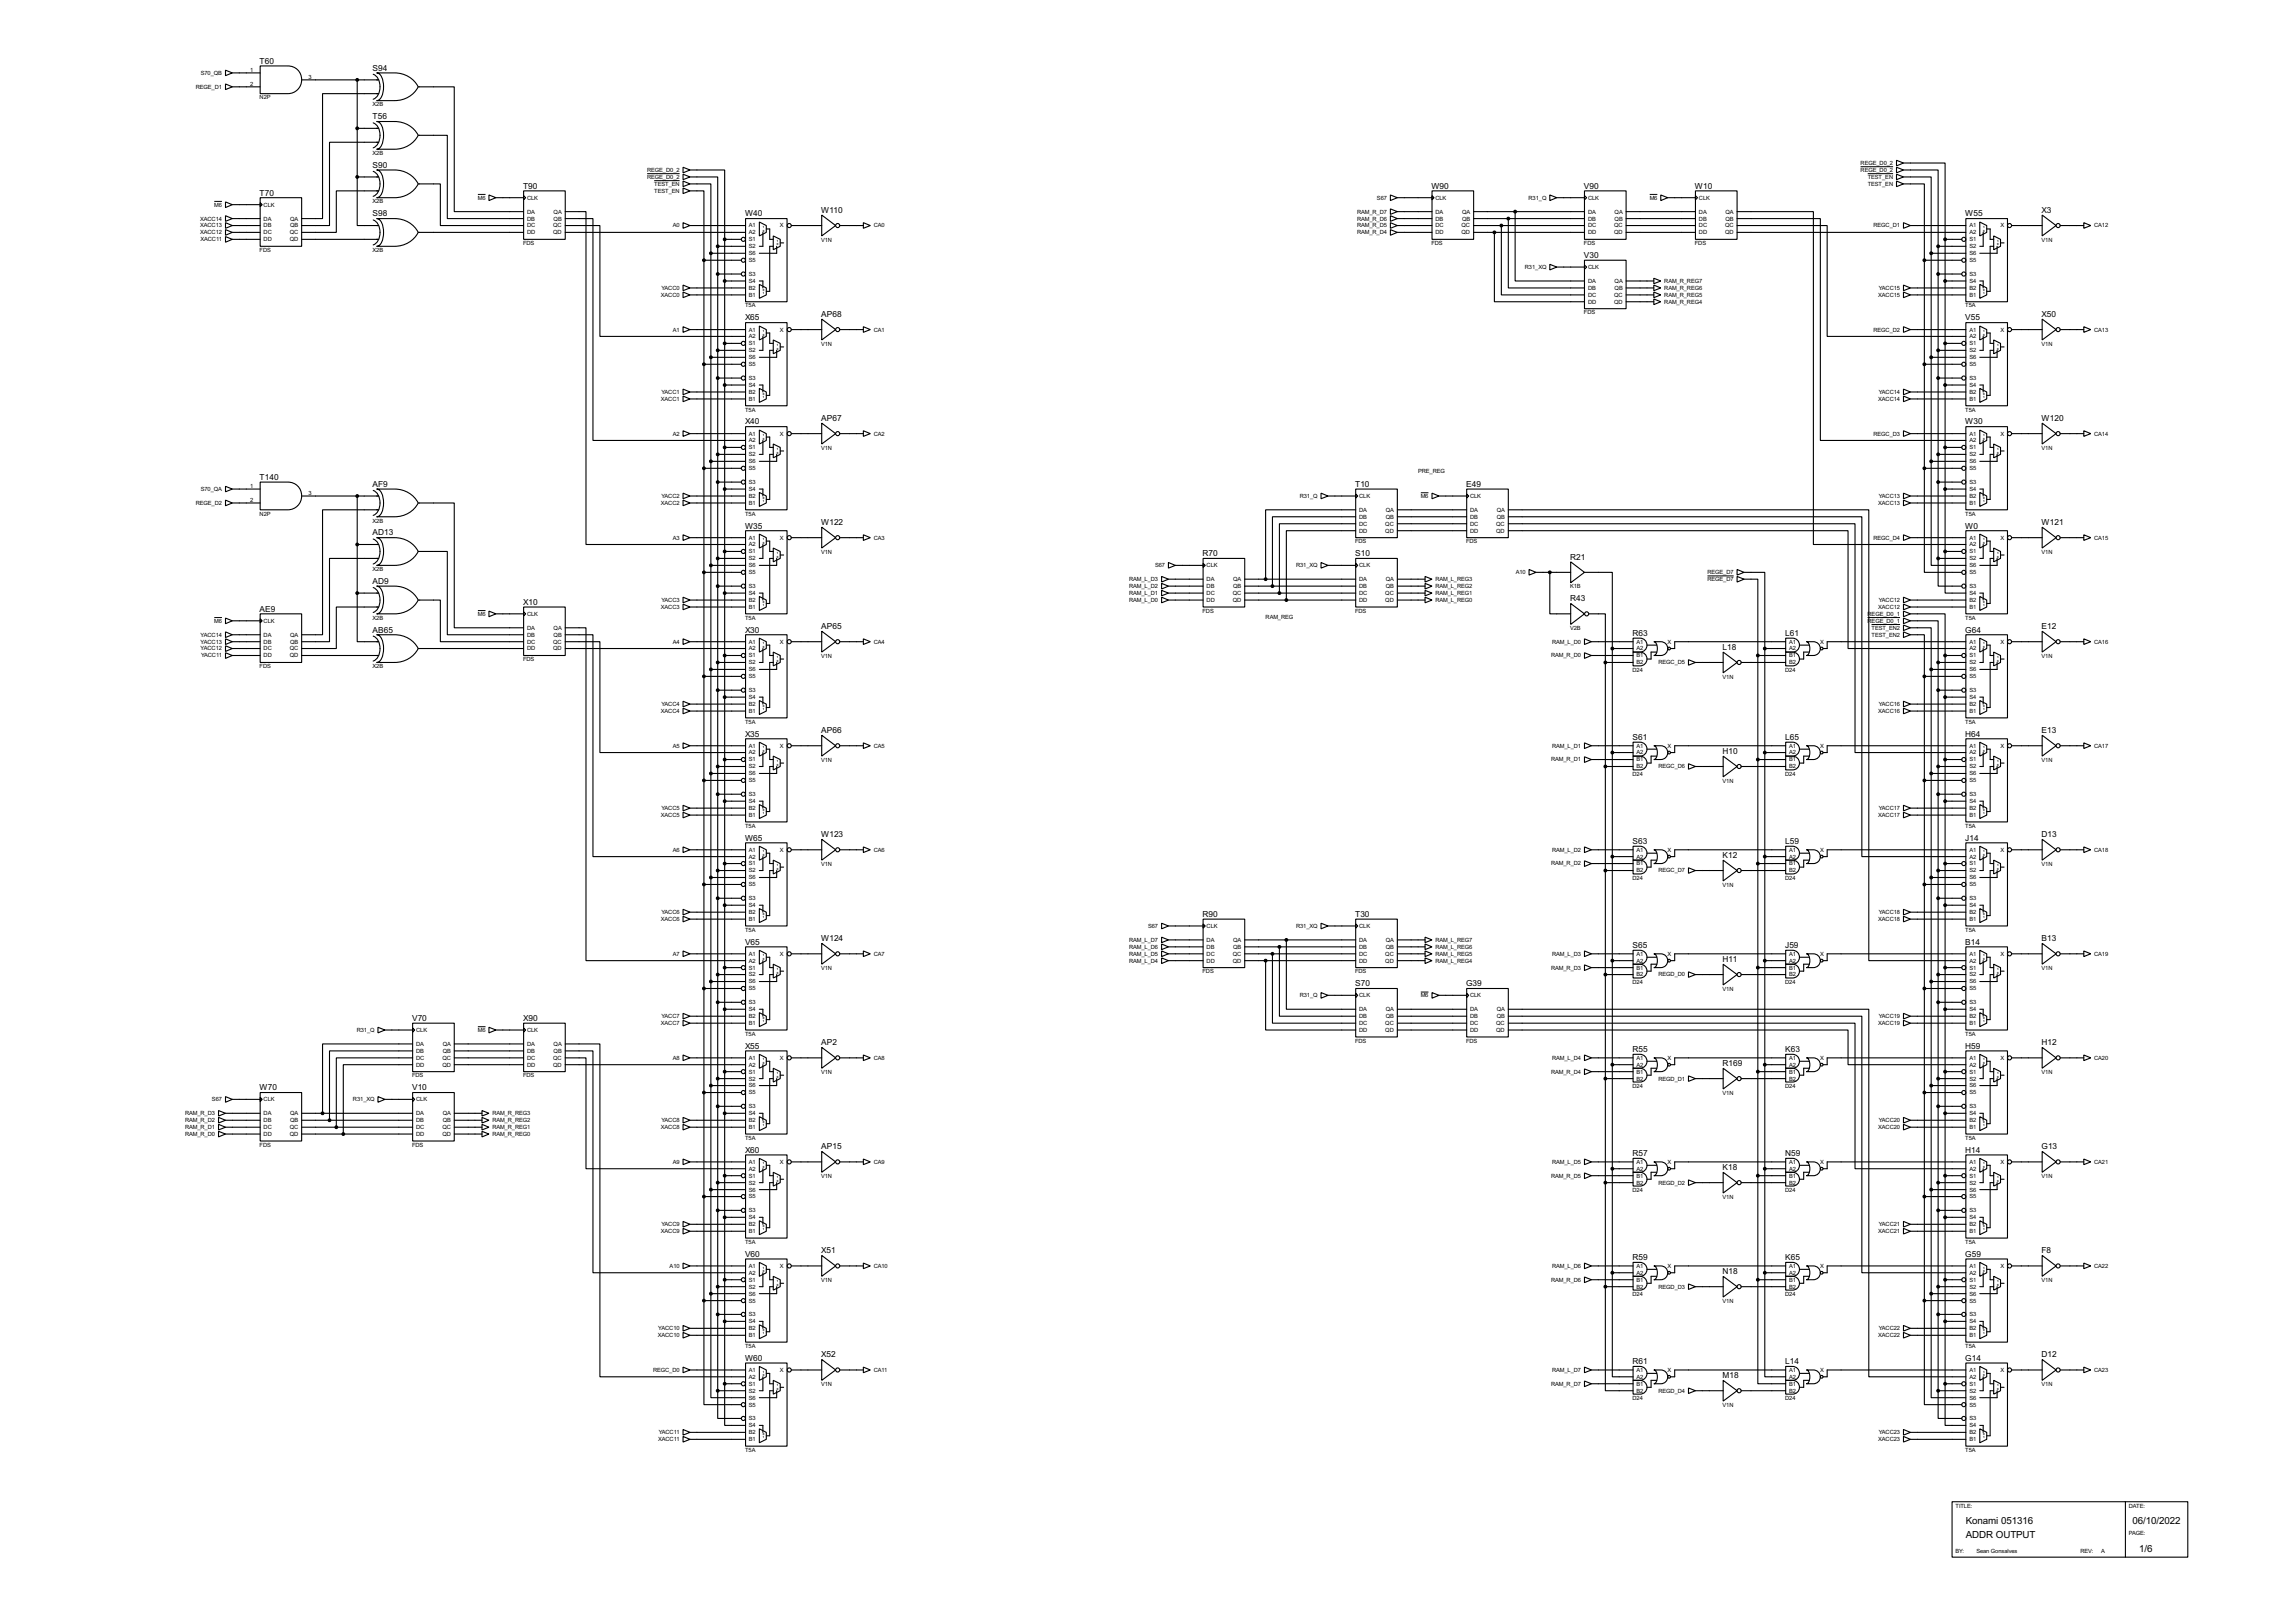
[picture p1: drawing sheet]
<svg xmlns="http://www.w3.org/2000/svg" width="841mm" height="587mm" viewBox="0 0 841 587" stroke-linecap="round" stroke-linejoin="round" font-family="sans-serif">
<defs><g id="words">
<g font-size="4">
<text x="720.1" y="558.1">Konami 051316</text>
<text x="720.1" y="563.2">ADDR OUTPUT</text>
<text x="781.1" y="558.1">06/10/2022</text>
<text x="783.6" y="568.3">1/6</text>
</g>
<g font-size="3.4">
<text x="95.1" y="23.3">T60</text>
<text x="136.5" y="25.9">S94</text>
<text x="136.5" y="43.7">T56</text>
<text x="136.5" y="61.4">S90</text>
<text x="95.1" y="71.6">T70</text>
<text x="191.6" y="69.1">T90</text>
<text x="524.4" y="69.1">W90</text>
<text x="580.2" y="69.1">V90</text>
<text x="620.9" y="69.1">W10</text>
<text x="300.8" y="78">W110</text>
<text x="747.9" y="78">X3</text>
<text x="136.5" y="79.2">S98</text>
<text x="272.9" y="79.2">W40</text>
<text x="719.9" y="79.2">W55</text>
<text x="580.2" y="94.5">V30</text>
<text x="272.9" y="117.4">X65</text>
<text x="300.8" y="116.1">AP68</text>
<text x="719.9" y="117.4">V55</text>
<text x="747.9" y="116.1">X50</text>
<text x="272.9" y="155.5">X40</text>
<text x="300.8" y="154.2">AP67</text>
<text x="719.9" y="155.5">W30</text>
<text x="747.9" y="154.2">W120</text>
<text x="95.1" y="175.7">T140</text>
<text x="136.5" y="178.3">AF9</text>
<text x="496.4" y="178.3">T10</text>
<text x="537.1" y="178.3">E49</text>
<text x="136.5" y="196.1">AD13</text>
<text x="272.9" y="193.6">W35</text>
<text x="300.8" y="192.3">W122</text>
<text x="719.9" y="193.6">W0</text>
<text x="747.9" y="192.3">W121</text>
<text x="440.5" y="203.7">R70</text>
<text x="496.4" y="203.7">S10</text>
<text x="575.2" y="205">R21</text>
<text x="136.5" y="213.8">AD9</text>
<text x="191.6" y="221.5">X10</text>
<text x="575.2" y="220.2">R43</text>
<text x="95.1" y="224">AE9</text>
<text x="136.5" y="231.7">AB65</text>
<text x="272.9" y="231.7">X30</text>
<text x="300.8" y="230.4">AP65</text>
<text x="598" y="232.9">R63</text>
<text x="653.9" y="232.9">L61</text>
<text x="719.9" y="231.7">G64</text>
<text x="747.9" y="230.4">E12</text>
<text x="631" y="238">L18</text>
<text x="272.9" y="269.8">X35</text>
<text x="300.8" y="268.5">AP66</text>
<text x="719.9" y="269.8">H64</text>
<text x="747.9" y="268.5">E13</text>
<text x="598" y="271">S61</text>
<text x="653.9" y="271">L65</text>
<text x="631" y="276.1">H10</text>
<text x="272.9" y="307.9">W65</text>
<text x="300.8" y="306.6">W123</text>
<text x="598" y="309.1">S63</text>
<text x="653.9" y="309.1">L59</text>
<text x="719.9" y="307.9">J14</text>
<text x="747.9" y="306.6">D13</text>
<text x="631" y="314.2">K12</text>
<text x="440.5" y="335.8">R90</text>
<text x="496.4" y="335.8">T30</text>
<text x="272.9" y="346">V65</text>
<text x="300.8" y="344.7">W124</text>
<text x="598" y="347.2">S65</text>
<text x="653.9" y="347.2">J59</text>
<text x="719.9" y="346">B14</text>
<text x="747.9" y="344.7">B13</text>
<text x="631" y="352.3">H11</text>
<text x="496.4" y="361.2">S70</text>
<text x="537.1" y="361.2">G39</text>
<text x="151" y="373.9">V70</text>
<text x="191.6" y="373.9">X90</text>
<text x="300.8" y="382.8">AP2</text>
<text x="747.9" y="382.8">H12</text>
<text x="272.9" y="384.1">X55</text>
<text x="598" y="385.3">R55</text>
<text x="653.9" y="385.3">K63</text>
<text x="719.9" y="384.1">H59</text>
<text x="631" y="390.4">R169</text>
<text x="95.1" y="399.3">W70</text>
<text x="151" y="399.3">V10</text>
<text x="272.9" y="422.2">X60</text>
<text x="300.8" y="420.9">AP15</text>
<text x="598" y="423.4">R57</text>
<text x="653.9" y="423.4">N59</text>
<text x="719.9" y="422.2">H14</text>
<text x="747.9" y="420.9">G13</text>
<text x="631" y="428.5">K18</text>
<text x="272.9" y="460.3">V60</text>
<text x="300.8" y="459">X51</text>
<text x="598" y="461.5">R59</text>
<text x="653.9" y="461.5">K65</text>
<text x="719.9" y="460.3">G59</text>
<text x="747.9" y="459">F8</text>
<text x="631" y="466.6">N18</text>
<text x="300.8" y="497.1">X52</text>
<text x="747.9" y="497.1">D12</text>
<text x="272.9" y="498.4">W60</text>
<text x="598" y="499.6">R61</text>
<text x="653.9" y="499.6">L14</text>
<text x="719.9" y="498.4">G14</text>
<text x="631" y="504.7">M18</text>
</g>
<g font-size="2.4">
<text x="73.6" y="27.4">S70_QB</text>
<text x="91.6" y="26.3">1</text>
<text x="113.1" y="28.9">3</text>
<text x="71.7" y="32.5">REGE_D1</text>
<text x="91.6" y="31.4">2</text>
<text x="95.1" y="36.4">N2P</text>
<text x="136.5" y="38.9">X2B</text>
<text x="136.5" y="56.8">X2B</text>
<text x="237.1" y="62.9">REGE_D0_2</text>
<text x="237.1" y="65.5">REGE_D0_2</text>
<text x="681.6" y="60.4">REGE_D0_2</text>
<text x="681.6" y="62.9">REGE_D0_2</text>
<text x="684.2" y="65.5">TEST_EN</text>
<text x="239.7" y="68.1">TEST_EN</text>
<text x="239.7" y="70.6">TEST_EN</text>
<text x="684.2" y="68.1">TEST_EN</text>
<text x="78.5" y="75.6">M6</text>
<text x="96.6" y="75.6">CLK</text>
<text x="136.5" y="74.5">X2B</text>
<text x="175.1" y="73.1">M6</text>
<text x="193.1" y="73.1">CLK</text>
<text x="504.4" y="73.1">S67</text>
<text x="525.8" y="73.1">CLK</text>
<text x="559.9" y="73.1">R31_Q</text>
<text x="581.7" y="73.1">CLK</text>
<text x="604.3" y="73.1">M6</text>
<text x="622.4" y="73.1">CLK</text>
<text x="73.3" y="80.8">XACC14</text>
<text x="73.3" y="83.3">XACC13</text>
<text x="96.6" y="80.8">DA</text>
<text x="96.6" y="83.3">DB</text>
<text x="106.3" y="80.8">QA</text>
<text x="106.3" y="83.3">QB</text>
<text x="193.1" y="78.2">DA</text>
<text x="193.1" y="80.8">DB</text>
<text x="193.1" y="83.3">DC</text>
<text x="202.7" y="83.3">QC</text>
<text x="202.8" y="78.2">QA</text>
<text x="202.8" y="80.8">QB</text>
<text x="246.5" y="83.3">A0</text>
<text x="274.4" y="83.3">A1</text>
<text x="285.7" y="83.3">X</text>
<text x="320.1" y="83.3">CA0</text>
<text x="497.1" y="78.2">RAM_R_D7</text>
<text x="497.1" y="80.8">RAM_R_D6</text>
<text x="497.1" y="83.3">RAM_R_D5</text>
<text x="525.8" y="78.2">DA</text>
<text x="525.8" y="80.8">DB</text>
<text x="525.8" y="83.3">DC</text>
<text x="535.4" y="83.3">QC</text>
<text x="535.6" y="78.2">QA</text>
<text x="535.6" y="80.8">QB</text>
<text x="581.7" y="78.2">DA</text>
<text x="581.7" y="80.8">DB</text>
<text x="581.7" y="83.3">DC</text>
<text x="591.3" y="83.3">QC</text>
<text x="591.5" y="78.2">QA</text>
<text x="591.5" y="80.8">QB</text>
<text x="622.4" y="78.2">DA</text>
<text x="622.4" y="80.8">DB</text>
<text x="622.4" y="83.3">DC</text>
<text x="632" y="83.3">QC</text>
<text x="632.1" y="78.2">QA</text>
<text x="632.1" y="80.8">QB</text>
<text x="686.3" y="83.3">REGC_D1</text>
<text x="721.4" y="83.3">A1</text>
<text x="732.8" y="83.3">X</text>
<text x="767.1" y="83.3">CA12</text>
<text x="73.3" y="85.8">XACC12</text>
<text x="73.5" y="88.3">XACC11</text>
<text x="96.6" y="85.8">DC</text>
<text x="96.6" y="88.3">DD</text>
<text x="106.2" y="85.8">QC</text>
<text x="106.2" y="88.3">QD</text>
<text x="191.6" y="89.7">FDS</text>
<text x="193.1" y="85.8">DD</text>
<text x="202.7" y="85.8">QD</text>
<text x="274.4" y="85.8">A2</text>
<text x="274.4" y="88.3">S1</text>
<text x="300.8" y="88.5">V1N</text>
<text x="497.1" y="85.8">RAM_R_D4</text>
<text x="524.4" y="89.7">FDS</text>
<text x="525.8" y="85.8">DD</text>
<text x="535.4" y="85.8">QD</text>
<text x="580.2" y="89.7">FDS</text>
<text x="581.7" y="85.8">DD</text>
<text x="591.3" y="85.8">QD</text>
<text x="620.9" y="89.7">FDS</text>
<text x="622.4" y="85.8">DD</text>
<text x="632" y="85.8">QD</text>
<text x="721.4" y="85.8">A2</text>
<text x="721.4" y="88.3">S1</text>
<text x="747.9" y="88.5">V1N</text>
<text x="95.1" y="92.3">FDS</text>
<text x="136.5" y="92.3">X2B</text>
<text x="274.4" y="90.9">S2</text>
<text x="274.4" y="93.5">S6</text>
<text x="274.4" y="96">S5</text>
<text x="721.4" y="90.9">S2</text>
<text x="721.4" y="93.5">S6</text>
<text x="721.4" y="96">S5</text>
<text x="274.4" y="101">S3</text>
<text x="558.6" y="98.5">R31_XQ</text>
<text x="581.7" y="98.5">CLK</text>
<text x="721.4" y="101">S3</text>
<text x="242.3" y="106.2">YACC0</text>
<text x="274.4" y="103.6">S4</text>
<text x="274.4" y="106.2">B2</text>
<text x="581.7" y="103.6">DA</text>
<text x="581.7" y="106.2">DB</text>
<text x="591.5" y="103.6">QA</text>
<text x="591.5" y="106.2">QB</text>
<text x="609.7" y="103.6">RAM_R_REG7</text>
<text x="609.7" y="106.2">RAM_R_REG6</text>
<text x="688.2" y="106.2">YACC15</text>
<text x="721.4" y="103.6">S4</text>
<text x="721.4" y="106.2">B2</text>
<text x="242.1" y="108.7">XACC0</text>
<text x="272.9" y="112.6">T5A</text>
<text x="274.4" y="108.7">B1</text>
<text x="581.7" y="108.7">DC</text>
<text x="581.7" y="111.2">DD</text>
<text x="591.3" y="108.7">QC</text>
<text x="591.3" y="111.2">QD</text>
<text x="609.7" y="108.7">RAM_R_REG5</text>
<text x="609.7" y="111.2">RAM_R_REG4</text>
<text x="688" y="108.7">XACC15</text>
<text x="719.9" y="112.6">T5A</text>
<text x="721.4" y="108.7">B1</text>
<text x="580.2" y="115.1">FDS</text>
<text x="246.5" y="121.4">A1</text>
<text x="274.4" y="121.4">A1</text>
<text x="274.4" y="123.9">A2</text>
<text x="285.7" y="121.4">X</text>
<text x="320.1" y="121.4">CA1</text>
<text x="686.3" y="121.4">REGC_D2</text>
<text x="721.4" y="121.4">A1</text>
<text x="721.4" y="123.9">A2</text>
<text x="732.8" y="121.4">X</text>
<text x="767.1" y="121.4">CA13</text>
<text x="274.4" y="129">S2</text>
<text x="274.4" y="131.6">S6</text>
<text x="274.4" y="126.4">S1</text>
<text x="300.8" y="126.6">V1N</text>
<text x="721.4" y="129">S2</text>
<text x="721.4" y="131.6">S6</text>
<text x="721.4" y="126.4">S1</text>
<text x="747.9" y="126.6">V1N</text>
<text x="274.4" y="134.1">S5</text>
<text x="721.4" y="134.1">S5</text>
<text x="274.4" y="141.7">S4</text>
<text x="274.4" y="139.1">S3</text>
<text x="721.4" y="141.7">S4</text>
<text x="721.4" y="139.1">S3</text>
<text x="242.1" y="146.8">XACC1</text>
<text x="242.3" y="144.3">YACC1</text>
<text x="274.4" y="144.3">B2</text>
<text x="274.4" y="146.8">B1</text>
<text x="688" y="146.8">XACC14</text>
<text x="688.2" y="144.3">YACC14</text>
<text x="721.4" y="144.3">B2</text>
<text x="721.4" y="146.8">B1</text>
<text x="272.9" y="150.7">T5A</text>
<text x="719.9" y="150.7">T5A</text>
<text x="246.5" y="159.5">A2</text>
<text x="274.4" y="159.5">A1</text>
<text x="285.7" y="159.5">X</text>
<text x="320.1" y="159.5">CA2</text>
<text x="686.3" y="159.5">REGC_D3</text>
<text x="721.4" y="159.5">A1</text>
<text x="732.8" y="159.5">X</text>
<text x="767.1" y="159.5">CA14</text>
<text x="274.4" y="162">A2</text>
<text x="274.4" y="167.1">S2</text>
<text x="274.4" y="164.5">S1</text>
<text x="300.8" y="164.7">V1N</text>
<text x="721.4" y="162">A2</text>
<text x="721.4" y="167.1">S2</text>
<text x="721.4" y="164.5">S1</text>
<text x="747.9" y="164.7">V1N</text>
<text x="274.4" y="169.7">S6</text>
<text x="274.4" y="172.2">S5</text>
<text x="519.5" y="173.4">PRE_REG</text>
<text x="721.4" y="169.7">S6</text>
<text x="721.4" y="172.2">S5</text>
<text x="73.6" y="179.8">S70_QA</text>
<text x="91.6" y="178.7">1</text>
<text x="274.4" y="179.8">S4</text>
<text x="274.4" y="177.2">S3</text>
<text x="721.4" y="179.8">S4</text>
<text x="721.4" y="177.2">S3</text>
<text x="71.7" y="184.9">REGE_D2</text>
<text x="91.6" y="183.8">2</text>
<text x="113.1" y="181.3">3</text>
<text x="242.1" y="184.9">XACC2</text>
<text x="242.3" y="182.4">YACC2</text>
<text x="274.4" y="182.4">B2</text>
<text x="274.4" y="184.9">B1</text>
<text x="476.1" y="182.4">R31_Q</text>
<text x="497.9" y="182.4">CLK</text>
<text x="520.5" y="182.4">M6</text>
<text x="538.5" y="182.4">CLK</text>
<text x="688" y="184.9">XACC13</text>
<text x="688.2" y="182.4">YACC13</text>
<text x="721.4" y="182.4">B2</text>
<text x="721.4" y="184.9">B1</text>
<text x="95.1" y="188.8">N2P</text>
<text x="136.5" y="191.3">X2B</text>
<text x="272.9" y="188.8">T5A</text>
<text x="497.9" y="187.4">DA</text>
<text x="497.9" y="189.9">DB</text>
<text x="507.6" y="187.4">QA</text>
<text x="507.6" y="189.9">QB</text>
<text x="538.5" y="187.4">DA</text>
<text x="538.5" y="189.9">DB</text>
<text x="548.3" y="187.4">QA</text>
<text x="548.3" y="189.9">QB</text>
<text x="719.9" y="188.8">T5A</text>
<text x="246.5" y="197.6">A3</text>
<text x="274.4" y="197.6">A1</text>
<text x="285.7" y="197.6">X</text>
<text x="320.1" y="197.6">CA3</text>
<text x="497.9" y="192.5">DC</text>
<text x="497.9" y="195.1">DD</text>
<text x="507.5" y="192.5">QC</text>
<text x="507.5" y="195.1">QD</text>
<text x="538.5" y="192.5">DC</text>
<text x="538.5" y="195.1">DD</text>
<text x="548.1" y="192.5">QC</text>
<text x="548.1" y="195.1">QD</text>
<text x="686.3" y="197.6">REGC_D4</text>
<text x="721.4" y="197.6">A1</text>
<text x="732.8" y="197.6">X</text>
<text x="767.1" y="197.6">CA15</text>
<text x="274.4" y="200.1">A2</text>
<text x="274.4" y="202.6">S1</text>
<text x="300.8" y="202.8">V1N</text>
<text x="496.4" y="199">FDS</text>
<text x="537.1" y="199">FDS</text>
<text x="721.4" y="200.1">A2</text>
<text x="721.4" y="202.6">S1</text>
<text x="747.9" y="202.8">V1N</text>
<text x="136.5" y="209.2">X2B</text>
<text x="274.4" y="205.2">S2</text>
<text x="274.4" y="207.8">S6</text>
<text x="423.1" y="207.8">S67</text>
<text x="442" y="207.8">CLK</text>
<text x="474.8" y="207.8">R31_XQ</text>
<text x="497.9" y="207.8">CLK</text>
<text x="721.4" y="205.2">S2</text>
<text x="721.4" y="207.8">S6</text>
<text x="274.4" y="215.3">S3</text>
<text x="274.4" y="210.3">S5</text>
<text x="413.6" y="212.8">RAM_L_D3</text>
<text x="413.6" y="215.3">RAM_L_D2</text>
<text x="442" y="212.8">DA</text>
<text x="442" y="215.3">DB</text>
<text x="451.8" y="212.8">QA</text>
<text x="451.8" y="215.3">QB</text>
<text x="497.9" y="212.8">DA</text>
<text x="497.9" y="215.3">DB</text>
<text x="507.6" y="212.8">QA</text>
<text x="507.6" y="215.3">QB</text>
<text x="525.8" y="212.8">RAM_L_REG3</text>
<text x="525.8" y="215.3">RAM_L_REG2</text>
<text x="555.2" y="210.3">A10</text>
<text x="575.2" y="215.5">K1B</text>
<text x="625.5" y="210.3">REGE_D7</text>
<text x="625.5" y="212.8">REGE_D7</text>
<text x="721.4" y="215.3">S3</text>
<text x="721.4" y="210.3">S5</text>
<text x="242.3" y="220.5">YACC3</text>
<text x="274.4" y="217.9">S4</text>
<text x="274.4" y="220.5">B2</text>
<text x="413.6" y="217.9">RAM_L_D1</text>
<text x="413.6" y="220.5">RAM_L_D0</text>
<text x="442" y="217.9">DC</text>
<text x="442" y="220.5">DD</text>
<text x="451.6" y="217.9">QC</text>
<text x="451.6" y="220.5">QD</text>
<text x="497.9" y="217.9">DC</text>
<text x="497.9" y="220.5">DD</text>
<text x="507.5" y="217.9">QC</text>
<text x="507.5" y="220.5">QD</text>
<text x="525.8" y="217.9">RAM_L_REG1</text>
<text x="525.8" y="220.5">RAM_L_REG0</text>
<text x="688.2" y="220.5">YACC12</text>
<text x="721.4" y="217.9">S4</text>
<text x="721.4" y="220.5">B2</text>
<text x="136.5" y="226.9">X2B</text>
<text x="175.1" y="225.5">M6</text>
<text x="193.1" y="225.5">CLK</text>
<text x="242.1" y="223">XACC3</text>
<text x="272.9" y="226.9">T5A</text>
<text x="274.4" y="223">B1</text>
<text x="440.5" y="224.4">FDS</text>
<text x="463.6" y="226.7">RAM_REG</text>
<text x="496.4" y="224.4">FDS</text>
<text x="684.1" y="225.5">REGE_D0_1</text>
<text x="688" y="223">XACC12</text>
<text x="719.9" y="226.9">T5A</text>
<text x="721.4" y="223">B1</text>
<text x="73.5" y="233.2">YACC14</text>
<text x="78.5" y="228.1">M6</text>
<text x="96.6" y="228.1">CLK</text>
<text x="96.6" y="233.2">DA</text>
<text x="106.3" y="233.2">QA</text>
<text x="193.1" y="230.6">DA</text>
<text x="193.1" y="233.2">DB</text>
<text x="202.8" y="230.6">QA</text>
<text x="202.8" y="233.2">QB</text>
<text x="575.2" y="230.8">V2B</text>
<text x="684.1" y="228.1">REGE_D0_1</text>
<text x="685.6" y="230.6">TEST_EN2</text>
<text x="685.6" y="233.2">TEST_EN2</text>
<text x="73.5" y="235.7">YACC13</text>
<text x="73.5" y="238.2">YACC12</text>
<text x="96.6" y="235.7">DB</text>
<text x="96.6" y="238.2">DC</text>
<text x="106.2" y="238.2">QC</text>
<text x="106.3" y="235.7">QB</text>
<text x="193.1" y="235.7">DC</text>
<text x="193.1" y="238.2">DD</text>
<text x="202.7" y="235.7">QC</text>
<text x="202.7" y="238.2">QD</text>
<text x="246.5" y="235.7">A4</text>
<text x="274.4" y="235.7">A1</text>
<text x="274.4" y="238.2">A2</text>
<text x="285.7" y="235.7">X</text>
<text x="320.1" y="235.7">CA4</text>
<text x="568.6" y="235.7">RAM_L_D0</text>
<text x="599.5" y="235.7">A1</text>
<text x="599.5" y="238.2">A2</text>
<text x="610.8" y="235.7">X</text>
<text x="655.4" y="235.7">A1</text>
<text x="655.4" y="238.2">A2</text>
<text x="666.7" y="235.7">X</text>
<text x="721.4" y="235.7">A1</text>
<text x="721.4" y="238.2">A2</text>
<text x="732.8" y="235.7">X</text>
<text x="767.1" y="235.7">CA16</text>
<text x="73.7" y="240.8">YACC11</text>
<text x="95.1" y="244.7">FDS</text>
<text x="96.6" y="240.8">DD</text>
<text x="106.2" y="240.8">QD</text>
<text x="136.5" y="244.7">X2B</text>
<text x="191.6" y="242.2">FDS</text>
<text x="274.4" y="243.3">S2</text>
<text x="274.4" y="245.9">S6</text>
<text x="274.4" y="240.8">S1</text>
<text x="300.8" y="240.9">V1N</text>
<text x="568.2" y="240.8">RAM_R_D0</text>
<text x="598" y="246">D24</text>
<text x="599.5" y="240.8">B1</text>
<text x="599.5" y="243.3">B2</text>
<text x="607.5" y="243.3">REGC_D5</text>
<text x="653.9" y="246">D24</text>
<text x="655.4" y="240.8">B1</text>
<text x="655.4" y="243.3">B2</text>
<text x="721.4" y="243.3">S2</text>
<text x="721.4" y="245.9">S6</text>
<text x="721.4" y="240.8">S1</text>
<text x="747.9" y="240.9">V1N</text>
<text x="274.4" y="248.4">S5</text>
<text x="631" y="248.5">V1N</text>
<text x="721.4" y="248.4">S5</text>
<text x="274.4" y="256">S4</text>
<text x="274.4" y="253.5">S3</text>
<text x="721.4" y="256">S4</text>
<text x="721.4" y="253.5">S3</text>
<text x="242.1" y="261.1">XACC4</text>
<text x="242.3" y="258.6">YACC4</text>
<text x="274.4" y="258.6">B2</text>
<text x="274.4" y="261.1">B1</text>
<text x="688" y="261.1">XACC16</text>
<text x="688.2" y="258.6">YACC16</text>
<text x="721.4" y="258.6">B2</text>
<text x="721.4" y="261.1">B1</text>
<text x="272.9" y="265">T5A</text>
<text x="719.9" y="265">T5A</text>
<text x="246.5" y="273.8">A5</text>
<text x="274.4" y="273.8">A1</text>
<text x="285.7" y="273.8">X</text>
<text x="320.1" y="273.8">CA5</text>
<text x="568.6" y="273.8">RAM_L_D1</text>
<text x="599.5" y="273.8">A1</text>
<text x="610.8" y="273.8">X</text>
<text x="655.4" y="273.8">A1</text>
<text x="666.7" y="273.8">X</text>
<text x="721.4" y="273.8">A1</text>
<text x="732.8" y="273.8">X</text>
<text x="767.1" y="273.8">CA17</text>
<text x="274.4" y="276.3">A2</text>
<text x="274.4" y="281.4">S2</text>
<text x="274.4" y="278.9">S1</text>
<text x="300.8" y="279">V1N</text>
<text x="568.2" y="278.9">RAM_R_D1</text>
<text x="599.5" y="278.9">B1</text>
<text x="599.5" y="281.4">B2</text>
<text x="599.5" y="276.3">A2</text>
<text x="607.5" y="281.4">REGC_D6</text>
<text x="655.4" y="278.9">B1</text>
<text x="655.4" y="281.4">B2</text>
<text x="655.4" y="276.3">A2</text>
<text x="721.4" y="276.3">A2</text>
<text x="721.4" y="281.4">S2</text>
<text x="721.4" y="278.9">S1</text>
<text x="747.9" y="279">V1N</text>
<text x="274.4" y="284">S6</text>
<text x="274.4" y="286.5">S5</text>
<text x="598" y="284.1">D24</text>
<text x="631" y="286.6">V1N</text>
<text x="653.9" y="284.1">D24</text>
<text x="721.4" y="284">S6</text>
<text x="721.4" y="286.5">S5</text>
<text x="274.4" y="291.6">S3</text>
<text x="721.4" y="291.6">S3</text>
<text x="242.1" y="299.2">XACC5</text>
<text x="242.3" y="296.7">YACC5</text>
<text x="274.4" y="294.1">S4</text>
<text x="274.4" y="296.7">B2</text>
<text x="274.4" y="299.2">B1</text>
<text x="688" y="299.2">XACC17</text>
<text x="688.2" y="296.7">YACC17</text>
<text x="721.4" y="294.1">S4</text>
<text x="721.4" y="296.7">B2</text>
<text x="721.4" y="299.2">B1</text>
<text x="272.9" y="303.1">T5A</text>
<text x="719.9" y="303.1">T5A</text>
<text x="246.5" y="311.9">A6</text>
<text x="274.4" y="311.9">A1</text>
<text x="285.7" y="311.9">X</text>
<text x="320.1" y="311.9">CA6</text>
<text x="568.6" y="311.9">RAM_L_D2</text>
<text x="599.5" y="311.9">A1</text>
<text x="610.8" y="311.9">X</text>
<text x="655.4" y="311.9">A1</text>
<text x="666.7" y="311.9">X</text>
<text x="721.4" y="311.9">A1</text>
<text x="732.8" y="311.9">X</text>
<text x="767.1" y="311.9">CA18</text>
<text x="274.4" y="314.4">A2</text>
<text x="274.4" y="317">S1</text>
<text x="300.8" y="317.1">V1N</text>
<text x="568.2" y="317">RAM_R_D2</text>
<text x="599.5" y="317">B1</text>
<text x="599.5" y="314.4">A2</text>
<text x="655.4" y="317">B1</text>
<text x="655.4" y="314.4">A2</text>
<text x="721.4" y="314.4">A2</text>
<text x="721.4" y="317">S1</text>
<text x="747.9" y="317.1">V1N</text>
<text x="274.4" y="319.5">S2</text>
<text x="274.4" y="322.1">S6</text>
<text x="598" y="322.2">D24</text>
<text x="599.5" y="319.5">B2</text>
<text x="607.5" y="319.5">REGC_D7</text>
<text x="653.9" y="322.2">D24</text>
<text x="655.4" y="319.5">B2</text>
<text x="721.4" y="319.5">S2</text>
<text x="721.4" y="322.1">S6</text>
<text x="274.4" y="329.7">S3</text>
<text x="274.4" y="324.6">S5</text>
<text x="631" y="324.7">V1N</text>
<text x="721.4" y="329.7">S3</text>
<text x="721.4" y="324.6">S5</text>
<text x="242.3" y="334.8">YACC6</text>
<text x="274.4" y="332.2">S4</text>
<text x="274.4" y="334.8">B2</text>
<text x="688.2" y="334.8">YACC18</text>
<text x="721.4" y="332.2">S4</text>
<text x="721.4" y="334.8">B2</text>
<text x="242.1" y="337.3">XACC6</text>
<text x="272.9" y="341.2">T5A</text>
<text x="274.4" y="337.3">B1</text>
<text x="420.6" y="339.8">S67</text>
<text x="442" y="339.8">CLK</text>
<text x="474.8" y="339.8">R31_XQ</text>
<text x="497.9" y="339.8">CLK</text>
<text x="688" y="337.3">XACC18</text>
<text x="719.9" y="341.2">T5A</text>
<text x="721.4" y="337.3">B1</text>
<text x="413.6" y="344.9">RAM_L_D7</text>
<text x="413.6" y="347.5">RAM_L_D6</text>
<text x="442" y="344.9">DA</text>
<text x="442" y="347.5">DB</text>
<text x="451.8" y="344.9">QA</text>
<text x="451.8" y="347.5">QB</text>
<text x="497.9" y="344.9">DA</text>
<text x="497.9" y="347.5">DB</text>
<text x="507.6" y="344.9">QA</text>
<text x="507.6" y="347.5">QB</text>
<text x="525.8" y="344.9">RAM_L_REG7</text>
<text x="525.8" y="347.5">RAM_L_REG6</text>
<text x="246.5" y="350">A7</text>
<text x="274.4" y="350">A1</text>
<text x="274.4" y="352.5">A2</text>
<text x="285.7" y="350">X</text>
<text x="320.1" y="350">CA7</text>
<text x="413.6" y="350">RAM_L_D5</text>
<text x="413.6" y="352.5">RAM_L_D4</text>
<text x="442" y="350">DC</text>
<text x="442" y="352.5">DD</text>
<text x="451.6" y="350">QC</text>
<text x="451.6" y="352.5">QD</text>
<text x="497.9" y="350">DC</text>
<text x="497.9" y="352.5">DD</text>
<text x="507.5" y="350">QC</text>
<text x="507.5" y="352.5">QD</text>
<text x="525.8" y="350">RAM_L_REG5</text>
<text x="525.8" y="352.5">RAM_L_REG4</text>
<text x="568.6" y="350">RAM_L_D3</text>
<text x="599.5" y="350">A1</text>
<text x="599.5" y="352.5">A2</text>
<text x="610.8" y="350">X</text>
<text x="655.4" y="350">A1</text>
<text x="655.4" y="352.5">A2</text>
<text x="666.7" y="350">X</text>
<text x="721.4" y="350">A1</text>
<text x="721.4" y="352.5">A2</text>
<text x="732.8" y="350">X</text>
<text x="767.1" y="350">CA19</text>
<text x="274.4" y="357.6">S2</text>
<text x="274.4" y="355.1">S1</text>
<text x="300.8" y="355.2">V1N</text>
<text x="440.5" y="356.5">FDS</text>
<text x="496.4" y="356.5">FDS</text>
<text x="568.2" y="355.1">RAM_R_D3</text>
<text x="599.5" y="355.1">B1</text>
<text x="599.5" y="357.6">B2</text>
<text x="607.5" y="357.6">REGD_D0</text>
<text x="655.4" y="355.1">B1</text>
<text x="655.4" y="357.6">B2</text>
<text x="721.4" y="357.6">S2</text>
<text x="721.4" y="355.1">S1</text>
<text x="747.9" y="355.2">V1N</text>
<text x="274.4" y="360.2">S6</text>
<text x="274.4" y="362.7">S5</text>
<text x="476.1" y="365.2">R31_Q</text>
<text x="497.9" y="365.2">CLK</text>
<text x="520.5" y="365.2">M6</text>
<text x="538.5" y="365.2">CLK</text>
<text x="598" y="360.3">D24</text>
<text x="631" y="362.8">V1N</text>
<text x="653.9" y="360.3">D24</text>
<text x="721.4" y="360.2">S6</text>
<text x="721.4" y="362.7">S5</text>
<text x="274.4" y="370.3">S4</text>
<text x="274.4" y="367.8">S3</text>
<text x="497.9" y="370.3">DA</text>
<text x="507.6" y="370.3">QA</text>
<text x="538.5" y="370.3">DA</text>
<text x="548.3" y="370.3">QA</text>
<text x="721.4" y="370.3">S4</text>
<text x="721.4" y="367.8">S3</text>
<text x="130.7" y="377.9">R31_Q</text>
<text x="152.5" y="377.9">CLK</text>
<text x="175.1" y="377.9">M6</text>
<text x="193.1" y="377.9">CLK</text>
<text x="242.1" y="375.4">XACC7</text>
<text x="242.3" y="372.9">YACC7</text>
<text x="274.4" y="372.9">B2</text>
<text x="274.4" y="375.4">B1</text>
<text x="497.9" y="372.9">DB</text>
<text x="497.9" y="375.4">DC</text>
<text x="497.9" y="377.9">DD</text>
<text x="507.5" y="375.4">QC</text>
<text x="507.5" y="377.9">QD</text>
<text x="507.6" y="372.9">QB</text>
<text x="538.5" y="372.9">DB</text>
<text x="538.5" y="375.4">DC</text>
<text x="538.5" y="377.9">DD</text>
<text x="548.1" y="375.4">QC</text>
<text x="548.1" y="377.9">QD</text>
<text x="548.3" y="372.9">QB</text>
<text x="688" y="375.4">XACC19</text>
<text x="688.2" y="372.9">YACC19</text>
<text x="721.4" y="372.9">B2</text>
<text x="721.4" y="375.4">B1</text>
<text x="152.5" y="383">DA</text>
<text x="162.2" y="383">QA</text>
<text x="193.1" y="383">DA</text>
<text x="202.8" y="383">QA</text>
<text x="272.9" y="379.3">T5A</text>
<text x="496.4" y="381.9">FDS</text>
<text x="537.1" y="381.9">FDS</text>
<text x="719.9" y="379.3">T5A</text>
<text x="152.5" y="385.6">DB</text>
<text x="152.5" y="388.1">DC</text>
<text x="162.1" y="388.1">QC</text>
<text x="162.2" y="385.6">QB</text>
<text x="193.1" y="385.6">DB</text>
<text x="193.1" y="388.1">DC</text>
<text x="202.7" y="388.1">QC</text>
<text x="202.8" y="385.6">QB</text>
<text x="246.5" y="388.1">A8</text>
<text x="274.4" y="388.1">A1</text>
<text x="285.7" y="388.1">X</text>
<text x="320.1" y="388.1">CA8</text>
<text x="568.6" y="388.1">RAM_L_D4</text>
<text x="599.5" y="388.1">A1</text>
<text x="610.8" y="388.1">X</text>
<text x="655.4" y="388.1">A1</text>
<text x="666.7" y="388.1">X</text>
<text x="721.4" y="388.1">A1</text>
<text x="732.8" y="388.1">X</text>
<text x="767.1" y="388.1">CA20</text>
<text x="151" y="394.6">FDS</text>
<text x="152.5" y="390.6">DD</text>
<text x="162.1" y="390.6">QD</text>
<text x="191.6" y="394.6">FDS</text>
<text x="193.1" y="390.6">DD</text>
<text x="202.7" y="390.6">QD</text>
<text x="274.4" y="390.6">A2</text>
<text x="274.4" y="395.7">S2</text>
<text x="274.4" y="393.2">S1</text>
<text x="300.8" y="393.3">V1N</text>
<text x="568.2" y="393.2">RAM_R_D4</text>
<text x="599.5" y="393.2">B1</text>
<text x="599.5" y="395.7">B2</text>
<text x="599.5" y="390.6">A2</text>
<text x="607.5" y="395.7">REGD_D1</text>
<text x="655.4" y="393.2">B1</text>
<text x="655.4" y="395.7">B2</text>
<text x="655.4" y="390.6">A2</text>
<text x="721.4" y="390.6">A2</text>
<text x="721.4" y="395.7">S2</text>
<text x="721.4" y="393.2">S1</text>
<text x="747.9" y="393.3">V1N</text>
<text x="274.4" y="398.3">S6</text>
<text x="274.4" y="400.8">S5</text>
<text x="598" y="398.4">D24</text>
<text x="631" y="400.9">V1N</text>
<text x="653.9" y="398.4">D24</text>
<text x="721.4" y="398.3">S6</text>
<text x="721.4" y="400.8">S5</text>
<text x="77.7" y="403.3">S67</text>
<text x="96.6" y="403.3">CLK</text>
<text x="129.3" y="403.3">R31_XQ</text>
<text x="152.5" y="403.3">CLK</text>
<text x="274.4" y="405.9">S3</text>
<text x="721.4" y="405.9">S3</text>
<text x="67.8" y="408.4">RAM_R_D3</text>
<text x="67.8" y="413.5">RAM_R_D1</text>
<text x="67.8" y="411">RAM_R_D2</text>
<text x="96.6" y="408.4">DA</text>
<text x="96.6" y="411">DB</text>
<text x="96.6" y="413.5">DC</text>
<text x="106.2" y="413.5">QC</text>
<text x="106.3" y="408.4">QA</text>
<text x="106.3" y="411">QB</text>
<text x="152.5" y="408.4">DA</text>
<text x="152.5" y="411">DB</text>
<text x="152.5" y="413.5">DC</text>
<text x="162.1" y="413.5">QC</text>
<text x="162.2" y="408.4">QA</text>
<text x="162.2" y="411">QB</text>
<text x="180.4" y="408.4">RAM_R_REG3</text>
<text x="180.4" y="411">RAM_R_REG2</text>
<text x="180.4" y="413.5">RAM_R_REG1</text>
<text x="242.1" y="413.5">XACC8</text>
<text x="242.3" y="411">YACC8</text>
<text x="274.4" y="408.4">S4</text>
<text x="274.4" y="411">B2</text>
<text x="274.4" y="413.5">B1</text>
<text x="688" y="413.5">XACC20</text>
<text x="688.2" y="411">YACC20</text>
<text x="721.4" y="408.4">S4</text>
<text x="721.4" y="411">B2</text>
<text x="721.4" y="413.5">B1</text>
<text x="67.8" y="416">RAM_R_D0</text>
<text x="95.1" y="420">FDS</text>
<text x="96.6" y="416">DD</text>
<text x="106.2" y="416">QD</text>
<text x="151" y="420">FDS</text>
<text x="152.5" y="416">DD</text>
<text x="162.1" y="416">QD</text>
<text x="180.4" y="416">RAM_R_REG0</text>
<text x="272.9" y="417.4">T5A</text>
<text x="719.9" y="417.4">T5A</text>
<text x="246.5" y="426.2">A9</text>
<text x="274.4" y="426.2">A1</text>
<text x="274.4" y="428.7">A2</text>
<text x="274.4" y="431.3">S1</text>
<text x="285.7" y="426.2">X</text>
<text x="300.8" y="431.4">V1N</text>
<text x="320.1" y="426.2">CA9</text>
<text x="568.2" y="431.3">RAM_R_D5</text>
<text x="568.6" y="426.2">RAM_L_D5</text>
<text x="599.5" y="426.2">A1</text>
<text x="599.5" y="431.3">B1</text>
<text x="599.5" y="428.7">A2</text>
<text x="610.8" y="426.2">X</text>
<text x="655.4" y="426.2">A1</text>
<text x="655.4" y="431.3">B1</text>
<text x="655.4" y="428.7">A2</text>
<text x="666.7" y="426.2">X</text>
<text x="721.4" y="426.2">A1</text>
<text x="721.4" y="428.7">A2</text>
<text x="721.4" y="431.3">S1</text>
<text x="732.8" y="426.2">X</text>
<text x="747.9" y="431.4">V1N</text>
<text x="767.1" y="426.2">CA21</text>
<text x="274.4" y="433.8">S2</text>
<text x="274.4" y="436.4">S6</text>
<text x="598" y="436.5">D24</text>
<text x="599.5" y="433.8">B2</text>
<text x="607.5" y="433.8">REGD_D2</text>
<text x="653.9" y="436.5">D24</text>
<text x="655.4" y="433.8">B2</text>
<text x="721.4" y="433.8">S2</text>
<text x="721.4" y="436.4">S6</text>
<text x="274.4" y="444">S3</text>
<text x="274.4" y="438.9">S5</text>
<text x="631" y="439">V1N</text>
<text x="721.4" y="444">S3</text>
<text x="721.4" y="438.9">S5</text>
<text x="242.3" y="449.1">YACC9</text>
<text x="274.4" y="446.5">S4</text>
<text x="274.4" y="449.1">B2</text>
<text x="688.2" y="449.1">YACC21</text>
<text x="721.4" y="446.5">S4</text>
<text x="721.4" y="449.1">B2</text>
<text x="242.1" y="451.6">XACC9</text>
<text x="272.9" y="455.5">T5A</text>
<text x="274.4" y="451.6">B1</text>
<text x="688" y="451.6">XACC21</text>
<text x="719.9" y="455.5">T5A</text>
<text x="721.4" y="451.6">B1</text>
<text x="245.3" y="464.3">A10</text>
<text x="274.4" y="464.3">A1</text>
<text x="274.4" y="466.8">A2</text>
<text x="285.7" y="464.3">X</text>
<text x="320.1" y="464.3">CA10</text>
<text x="568.6" y="464.3">RAM_L_D6</text>
<text x="599.5" y="464.3">A1</text>
<text x="599.5" y="466.8">A2</text>
<text x="610.8" y="464.3">X</text>
<text x="655.4" y="464.3">A1</text>
<text x="655.4" y="466.8">A2</text>
<text x="666.7" y="464.3">X</text>
<text x="721.4" y="464.3">A1</text>
<text x="721.4" y="466.8">A2</text>
<text x="732.8" y="464.3">X</text>
<text x="767.1" y="464.3">CA22</text>
<text x="274.4" y="471.9">S2</text>
<text x="274.4" y="469.4">S1</text>
<text x="300.8" y="469.5">V1N</text>
<text x="568.2" y="469.4">RAM_R_D6</text>
<text x="599.5" y="469.4">B1</text>
<text x="599.5" y="471.9">B2</text>
<text x="607.5" y="471.9">REGD_D3</text>
<text x="655.4" y="469.4">B1</text>
<text x="655.4" y="471.9">B2</text>
<text x="721.4" y="471.9">S2</text>
<text x="721.4" y="469.4">S1</text>
<text x="747.9" y="469.5">V1N</text>
<text x="274.4" y="474.5">S6</text>
<text x="274.4" y="477">S5</text>
<text x="598" y="474.6">D24</text>
<text x="631" y="477.1">V1N</text>
<text x="653.9" y="474.6">D24</text>
<text x="721.4" y="474.5">S6</text>
<text x="721.4" y="477">S5</text>
<text x="274.4" y="484.6">S4</text>
<text x="274.4" y="482.1">S3</text>
<text x="721.4" y="484.6">S4</text>
<text x="721.4" y="482.1">S3</text>
<text x="241" y="489.7">XACC10</text>
<text x="241.2" y="487.2">YACC10</text>
<text x="274.4" y="487.2">B2</text>
<text x="274.4" y="489.7">B1</text>
<text x="688" y="489.7">XACC22</text>
<text x="688.2" y="487.2">YACC22</text>
<text x="721.4" y="487.2">B2</text>
<text x="721.4" y="489.7">B1</text>
<text x="272.9" y="493.6">T5A</text>
<text x="719.9" y="493.6">T5A</text>
<text x="239.2" y="502.4">REGC_D0</text>
<text x="274.4" y="502.4">A1</text>
<text x="285.7" y="502.4">X</text>
<text x="320.1" y="502.4">CA11</text>
<text x="568.6" y="502.4">RAM_L_D7</text>
<text x="599.5" y="502.4">A1</text>
<text x="610.8" y="502.4">X</text>
<text x="655.4" y="502.4">A1</text>
<text x="666.7" y="502.4">X</text>
<text x="721.4" y="502.4">A1</text>
<text x="732.8" y="502.4">X</text>
<text x="767.1" y="502.4">CA23</text>
<text x="274.4" y="504.9">A2</text>
<text x="274.4" y="507.5">S1</text>
<text x="300.8" y="507.6">V1N</text>
<text x="568.2" y="507.5">RAM_R_D7</text>
<text x="599.5" y="507.5">B1</text>
<text x="599.5" y="504.9">A2</text>
<text x="655.4" y="507.5">B1</text>
<text x="655.4" y="504.9">A2</text>
<text x="721.4" y="504.9">A2</text>
<text x="721.4" y="507.5">S1</text>
<text x="747.9" y="507.6">V1N</text>
<text x="274.4" y="510">S2</text>
<text x="274.4" y="512.6">S6</text>
<text x="274.4" y="515.1">S5</text>
<text x="598" y="512.7">D24</text>
<text x="599.5" y="510">B2</text>
<text x="607.5" y="510">REGD_D4</text>
<text x="631" y="515.2">V1N</text>
<text x="653.9" y="512.7">D24</text>
<text x="655.4" y="510">B2</text>
<text x="721.4" y="510">S2</text>
<text x="721.4" y="512.6">S6</text>
<text x="721.4" y="515.1">S5</text>
<text x="274.4" y="520.2">S3</text>
<text x="721.4" y="520.2">S3</text>
<text x="241.1" y="527.8">XACC11</text>
<text x="241.3" y="525.3">YACC11</text>
<text x="274.4" y="522.7">S4</text>
<text x="274.4" y="525.3">B2</text>
<text x="274.4" y="527.8">B1</text>
<text x="688" y="527.8">XACC23</text>
<text x="688.2" y="525.3">YACC23</text>
<text x="721.4" y="522.7">S4</text>
<text x="721.4" y="525.3">B2</text>
<text x="721.4" y="527.8">B1</text>
<text x="272.9" y="531.7">T5A</text>
<text x="719.9" y="531.7">T5A</text>
<text x="716.3" y="552.1">TITLE:</text>
<text x="779.8" y="552.1">DATE:</text>
<text x="779.8" y="562.3">PAGE:</text>
<text x="716.3" y="568.6">BY:</text>
<text x="724" y="568.6">Sean Gonsalves</text>
<text x="762.1" y="568.6">REV:</text>
<text x="769.7" y="568.6">A</text>
</g>
<g font-size="1.2">
<text x="279.5" y="83.6">1</text>
<text x="726.5" y="83.6">1</text>
<text x="279.5" y="84.8">0</text>
<text x="284.5" y="88.6">1</text>
<text x="284.5" y="89.9">0</text>
<text x="726.5" y="84.8">0</text>
<text x="731.6" y="88.6">1</text>
<text x="731.6" y="89.9">0</text>
<text x="279.5" y="107.7">1</text>
<text x="279.5" y="106.4">0</text>
<text x="726.5" y="107.7">1</text>
<text x="726.5" y="106.4">0</text>
<text x="279.5" y="121.7">1</text>
<text x="279.5" y="122.9">0</text>
<text x="726.5" y="121.7">1</text>
<text x="726.5" y="122.9">0</text>
<text x="284.5" y="126.7">1</text>
<text x="284.5" y="128">0</text>
<text x="731.6" y="126.7">1</text>
<text x="731.6" y="128">0</text>
<text x="279.5" y="145.8">1</text>
<text x="279.5" y="144.5">0</text>
<text x="726.5" y="145.8">1</text>
<text x="726.5" y="144.5">0</text>
<text x="279.5" y="159.8">1</text>
<text x="279.5" y="161">0</text>
<text x="726.5" y="159.8">1</text>
<text x="726.5" y="161">0</text>
<text x="284.5" y="164.8">1</text>
<text x="284.5" y="166.1">0</text>
<text x="731.6" y="164.8">1</text>
<text x="731.6" y="166.1">0</text>
<text x="279.5" y="183.9">1</text>
<text x="279.5" y="182.6">0</text>
<text x="726.5" y="183.9">1</text>
<text x="726.5" y="182.6">0</text>
<text x="279.5" y="197.9">1</text>
<text x="726.5" y="197.9">1</text>
<text x="279.5" y="199.1">0</text>
<text x="284.5" y="202.9">1</text>
<text x="726.5" y="199.1">0</text>
<text x="731.6" y="202.9">1</text>
<text x="284.5" y="204.2">0</text>
<text x="731.6" y="204.2">0</text>
<text x="279.5" y="222">1</text>
<text x="279.5" y="220.7">0</text>
<text x="726.5" y="222">1</text>
<text x="726.5" y="220.7">0</text>
<text x="279.5" y="236">1</text>
<text x="279.5" y="237.2">0</text>
<text x="726.5" y="236">1</text>
<text x="726.5" y="237.2">0</text>
<text x="284.5" y="241">1</text>
<text x="284.5" y="242.3">0</text>
<text x="731.6" y="241">1</text>
<text x="731.6" y="242.3">0</text>
<text x="279.5" y="260.1">1</text>
<text x="279.5" y="258.8">0</text>
<text x="726.5" y="260.1">1</text>
<text x="726.5" y="258.8">0</text>
<text x="279.5" y="274.1">1</text>
<text x="279.5" y="275.3">0</text>
<text x="726.5" y="274.1">1</text>
<text x="726.5" y="275.3">0</text>
<text x="284.5" y="279.1">1</text>
<text x="284.5" y="280.4">0</text>
<text x="731.6" y="279.1">1</text>
<text x="731.6" y="280.4">0</text>
<text x="279.5" y="298.2">1</text>
<text x="279.5" y="296.9">0</text>
<text x="726.5" y="298.2">1</text>
<text x="726.5" y="296.9">0</text>
<text x="279.5" y="312.2">1</text>
<text x="279.5" y="313.4">0</text>
<text x="284.5" y="317.2">1</text>
<text x="726.5" y="312.2">1</text>
<text x="726.5" y="313.4">0</text>
<text x="731.6" y="317.2">1</text>
<text x="284.5" y="318.5">0</text>
<text x="731.6" y="318.5">0</text>
<text x="279.5" y="335">0</text>
<text x="726.5" y="335">0</text>
<text x="279.5" y="336.3">1</text>
<text x="726.5" y="336.3">1</text>
<text x="279.5" y="350.3">1</text>
<text x="279.5" y="351.5">0</text>
<text x="726.5" y="350.3">1</text>
<text x="726.5" y="351.5">0</text>
<text x="284.5" y="355.3">1</text>
<text x="284.5" y="356.6">0</text>
<text x="731.6" y="355.3">1</text>
<text x="731.6" y="356.6">0</text>
<text x="279.5" y="374.4">1</text>
<text x="279.5" y="373.1">0</text>
<text x="726.5" y="374.4">1</text>
<text x="726.5" y="373.1">0</text>
<text x="279.5" y="388.4">1</text>
<text x="279.5" y="389.6">0</text>
<text x="726.5" y="388.4">1</text>
<text x="726.5" y="389.6">0</text>
<text x="284.5" y="393.4">1</text>
<text x="284.5" y="394.7">0</text>
<text x="731.6" y="393.4">1</text>
<text x="731.6" y="394.7">0</text>
<text x="279.5" y="412.5">1</text>
<text x="279.5" y="411.2">0</text>
<text x="726.5" y="412.5">1</text>
<text x="726.5" y="411.2">0</text>
<text x="279.5" y="426.5">1</text>
<text x="279.5" y="427.7">0</text>
<text x="284.5" y="431.5">1</text>
<text x="726.5" y="426.5">1</text>
<text x="726.5" y="427.7">0</text>
<text x="731.6" y="431.5">1</text>
<text x="284.5" y="432.8">0</text>
<text x="731.6" y="432.8">0</text>
<text x="279.5" y="449.3">0</text>
<text x="726.5" y="449.3">0</text>
<text x="279.5" y="450.6">1</text>
<text x="726.5" y="450.6">1</text>
<text x="279.5" y="464.6">1</text>
<text x="279.5" y="465.8">0</text>
<text x="726.5" y="464.6">1</text>
<text x="726.5" y="465.8">0</text>
<text x="284.5" y="469.6">1</text>
<text x="284.5" y="470.9">0</text>
<text x="731.6" y="469.6">1</text>
<text x="731.6" y="470.9">0</text>
<text x="279.5" y="488.7">1</text>
<text x="279.5" y="487.4">0</text>
<text x="726.5" y="488.7">1</text>
<text x="726.5" y="487.4">0</text>
<text x="279.5" y="502.7">1</text>
<text x="279.5" y="503.9">0</text>
<text x="726.5" y="502.7">1</text>
<text x="726.5" y="503.9">0</text>
<text x="284.5" y="507.7">1</text>
<text x="284.5" y="509">0</text>
<text x="731.6" y="507.7">1</text>
<text x="731.6" y="509">0</text>
<text x="279.5" y="526.8">1</text>
<text x="279.5" y="525.5">0</text>
<text x="726.5" y="526.8">1</text>
<text x="726.5" y="525.5">0</text>
</g>
</g></defs>
<g fill="none" stroke="#000" stroke-width=".4">
<path d="M82.6 25.7l2.5 1-2.5 1zM82.6 30.8l2.5 1-2.5 1zM85.1 26.7h10.2M85.1 31.8h10.2M95.3 24.2h10.2a5.1 5.1 0 0 1 5 5 5.1 5.1 0 0 1-5 5.1h-10.2zM110.5 29.3h28.2M130.9 29.3v35.5M136.7 27.2a5.4 5.4 0 0 1 0 9.2M138 26.7h6.6a9.6 9.6 0 0 1 8.6 5.1 9.6 9.6 0 0 1-8.6 5.1h-6.6a3.2 3.2 0 0 0 2.3-3.2 7.8 7.8 0 0 0-1.3-6.6zM138.7 34.3h-20.5v45.8h-7.7M153.2 31.8h13.2v45.7h25.4M130.9 47h7.8"/>
<path d="M136.7 45a5.5 5.5 0 0 1 1.5 8.1l-1.5 1.1M138 44.5h6.6a9.6 9.6 0 0 1 8.6 5.1 9.6 9.6 0 0 1-8.6 5.1h-6.6a3.2 3.2 0 0 0 2.3-3.2 7.7 7.7 0 0 0-1.3-6.6zM138.7 52.1h-18v30.5h-10.2M153.2 49.6h10.7v30.5h27.9M694.7 58.7l2.6 1-2.6 1.1zM697.3 59.7h15.2v28M82.6 79l2.5 1.1-2.5 1zM82.6 74l2.5 1-2.5 1zM85.1 75h10.2M95.3 72.4h15.2v17.8h-15.2zM95.3 74.2l.8 .8-.8 .7zM130.9 64.8v17.8h7.8"/>
<path d="M130.9 64.8h7.8M136.7 62.8a5.5 5.5 0 0 1 .5 8.9l-.5 .2M138 62.3h6.6a9.6 9.6 0 0 1 8.6 5.1 9.6 9.6 0 0 1-8.6 5h-6.6a3.1 3.1 0 0 0 2.3-3.1 7.8 7.8 0 0 0-1.3-6.6zM138.7 69.9h-15.5v15.2h-12.7M153.2 67.4h8.1v15.2h30.5M179.1 71.4l2.6 1-2.6 1.1zM181.7 72.4h10.1M191.8 69.9h15.3v17.8h-15.3zM191.8 71.7l.8 .7-.8 .8zM207.1 77.5h7.6v121.9h58.4M250.2 61.3l2.6 1-2.6 1zM250.2 63.8l2.6 1-2.6 1z"/>
<path d="M250.2 66.3l2.6 1.1-2.6 1zM250.2 68.9l2.6 1-2.6 1zM252.8 62.3h12.7v25.4M252.8 64.8h10.1v25.4M252.8 67.4h7.6v25.4M252.8 69.9h5.1v25.4M301 78.8l5.1 3.8-5.1 3.8zM509.3 76.5l2.6 1-2.6 1zM509.3 79l2.6 1.1-2.6 1zM509.3 71.4l2.6 1-2.6 1.1zM511.9 77.5h12.7M511.9 72.4h12.7"/>
<path d="M524.6 69.9h15.2v17.8h-15.2zM524.6 71.7l.7 .7-.7 .8zM539.8 77.5h40.6M555 77.5v25.4h25.4M567.7 71.4l2.6 1-2.6 1.1zM570.3 72.4h10.1M580.4 69.9h15.3v17.8h-15.3zM580.4 71.7l.8 .7-.8 .8zM595.7 77.5h25.4M608.4 71.4l2.5 1-2.5 1.1zM610.9 72.4h10.2M621.1 69.9h15.2v17.8h-15.2z"/>
<path d="M621.1 71.7l.7 .7-.7 .8zM636.3 77.5h28v121.9h55.8M694.7 61.3l2.6 1-2.6 1zM694.7 63.8l2.6 1-2.6 1zM694.7 66.3l2.6 1.1-2.6 1zM697.3 62.3h12.7v27.9M697.3 64.8h10.1v28M697.3 67.4h7.6v27.9M748.1 78.8l5.1 3.8-5.1 3.8zM82.6 81.6l2.5 1-2.5 1zM82.6 84.1l2.5 1-2.5 1.1zM82.6 86.7l2.5 1-2.5 1z"/>
<path d="M85.1 82.6h10.2M85.1 80.1h10.2M85.1 85.1h10.2M85.1 87.7h10.2M110.5 87.7h28.2M136.7 80.6a5.4 5.4 0 0 1 0 9.1M138 80.1h6.6a9.6 9.6 0 0 1 8.6 5 9.6 9.6 0 0 1-8.6 5.1h-6.6a3.2 3.2 0 0 0 2.3-3.1 7.7 7.7 0 0 0-1.3-6.6zM153.2 85.1h38.6M207.1 82.6h12.7v40.6h53.3M207.1 80.1h10.1v81.2h55.9M207.1 85.1h66M250.2 81.6l2.6 1-2.6 1z"/>
<path d="M252.8 82.6h20.3M257.9 95.3h13.7M257.9 95.3v381M260.4 92.8h12.7M260.4 92.8v381M262.9 90.2h10.2M262.9 90.2v419.1M265.5 87.7h6.1M265.5 87.7v419.1M273.1 80.1h15.2v30.4h-15.2zM278.2 81.3l2.5 1.3v2.5l-2.5 1.3zM279.5 85.1v5.1h-1.3"/>
<path d="M280.7 83.9h1.3v3.8h1.3M283.3 86.4l2.5 1.3v2.5l-2.5 1.3zM283.3 90.2h-1.3v16.5h-1.3M284.5 90.2v2.6h-6.3M285.8 89h1.3M289.9 82.6h11.1M307.6 82.6h8.7M316.3 81.6l2.5 1-2.5 1zM509.3 81.6l2.6 1-2.6 1zM509.3 84.1l2.6 1-2.6 1.1zM511.9 82.6h12.7M511.9 80.1h12.7"/>
<path d="M511.9 85.1h12.7M539.8 82.6h40.6M539.8 80.1h40.6M539.8 85.1h40.6M547.4 85.1v25.4h33M550 82.6v25.4h30.4M552.5 80.1v25.4h27.9M567.7 96.8l2.6 1-2.6 1.1zM570.3 97.8h10.1M580.4 95.3h15.3v17.8h-15.3zM580.4 97.1l.8 .7-.8 .8zM595.7 82.6h25.4"/>
<path d="M595.7 80.1h25.4M595.7 85.1h25.4M636.3 80.1h30.5v81.2h53.3M636.3 82.6h33v40.6h50.8M636.3 85.1h83.8M697.3 81.6l2.5 1-2.5 1zM699.8 82.6h20.3M704.9 95.3h13.7M704.9 95.3v76.2M707.4 92.8h12.7M707.4 92.8v76.2M710 90.2h10.1"/>
<path d="M710 90.2v114.3M712.5 87.7h6.1M712.5 87.7v114.3M720.1 80.1h15.3v30.4h-15.3zM725.2 81.3l2.6 1.3v2.5l-2.6 1.3zM726.5 85.1v5.1h-1.3M727.8 83.9h1.2v3.8h1.3M730.3 86.4l2.5 1.3v2.5l-2.5 1.3zM730.3 90.2h-1.3v16.5h-1.2M731.6 90.2v2.6h-6.4M732.8 89h1.3M736.9 82.6h11.2"/>
<path d="M754.7 82.6h8.6M763.3 81.6l2.6 1-2.6 1zM250.2 119.7l2.6 1-2.6 1zM250.2 104.4l2.6 1.1-2.6 1zM250.2 107l2.6 1-2.6 1zM252.8 105.5h20.3M252.8 108h20.3M262.9 100.4h8.7M265.5 102.9h7.6M273.1 118.2h15.2v30.4h-15.2zM278.2 104.2l2.5 1.3v2.5l-2.5 1.3zM278.2 119.4l2.5 1.3v2.5l-2.5 1.3z"/>
<path d="M278.2 102.9h1.3v2.6M301 116.9l5.1 3.8-5.1 3.8zM316.3 119.7l2.5 1-2.5 1zM595.7 105.5h10.1M595.7 108h10.1M595.7 102.9h10.1M595.7 110.5h10.1M605.8 101.9l2.6 1-2.6 1zM605.8 104.4l2.6 1.1-2.6 1zM605.8 107l2.6 1-2.6 1zM605.8 109.5l2.6 1-2.6 1.1zM697.3 104.4l2.5 1.1-2.5 1z"/>
<path d="M697.3 107l2.5 1-2.5 1zM697.3 119.7l2.5 1-2.5 1zM699.8 105.5h20.3M699.8 108h20.3M710 100.4h8.6M712.5 102.9h7.6M720.1 118.2h15.3v30.4h-15.3zM725.2 104.2l2.6 1.3v2.5l-2.6 1.3zM725.2 119.4l2.6 1.3v2.5l-2.6 1.3zM725.2 102.9h1.3v2.6M748.1 116.9l5.1 3.8-5.1 3.8zM763.3 119.7l2.6 1-2.6 1z"/>
<path d="M252.8 120.7h20.3M257.9 133.4h13.7M260.4 130.9h12.7M262.9 128.3h10.2M262.9 138.5h8.7M265.5 125.8h6.1M279.5 123.2v5.1h-1.3M280.7 122h1.3v3.8h1.3M283.3 124.5l2.5 1.3v2.5l-2.5 1.3zM283.3 128.3h-1.3v16.5h-1.3M284.5 128.3v2.6h-6.3M285.8 127.1h1.3"/>
<path d="M289.9 120.7h11.1M307.6 120.7h8.7M699.8 120.7h20.3M704.9 133.4h13.7M707.4 130.9h12.7M710 128.3h10.1M710 138.5h8.6M712.5 125.8h6.1M726.5 123.2v5.1h-1.3M727.8 122h1.2v3.8h1.3M730.3 124.5l2.5 1.3v2.5l-2.5 1.3zM730.3 128.3h-1.3v16.5h-1.2"/>
<path d="M731.6 128.3v2.6h-6.4M732.8 127.1h1.3M736.9 120.7h11.2M754.7 120.7h8.6M250.2 157.8l2.6 1-2.6 1zM250.2 142.5l2.6 1.1-2.6 1zM250.2 145.1l2.6 1-2.6 1zM252.8 158.8h20.3M252.8 143.6h20.3M252.8 146.1h20.3M265.5 141h7.6M273.1 156.3h15.2v30.4h-15.2z"/>
<path d="M278.2 142.3l2.5 1.3v2.5l-2.5 1.3zM278.2 157.5l2.5 1.3v2.5l-2.5 1.3zM278.2 141h1.3v2.6M289.9 158.8h11.1M301 155l5.1 3.8-5.1 3.8zM307.6 158.8h8.7M316.3 157.8l2.5 1-2.5 1zM697.3 142.5l2.5 1.1-2.5 1zM697.3 145.1l2.5 1-2.5 1zM697.3 157.8l2.5 1-2.5 1zM699.8 158.8h20.3M699.8 143.6h20.3"/>
<path d="M699.8 146.1h20.3M712.5 141h7.6M720.1 156.3h15.3v30.4h-15.3zM725.2 157.5l2.6 1.3v2.5l-2.6 1.3zM725.2 142.3l2.6 1.3v2.5l-2.6 1.3zM725.2 141h1.3v2.6M736.9 158.8h11.2M748.1 155l5.1 3.8-5.1 3.8zM754.7 158.8h8.6M763.3 157.8l2.6 1-2.6 1zM82.6 178.1l2.5 1-2.5 1zM85.1 179.1h10.2"/>
<path d="M95.3 176.6h10.2a5.1 5.1 0 0 1 5 5 5.1 5.1 0 0 1-5 5.1h-10.2zM136.7 179.6a5.4 5.4 0 0 1 0 9.2M138 179.1h6.6a9.6 9.6 0 0 1 8.6 5.1 9.6 9.6 0 0 1-8.6 5.1h-6.6a3.2 3.2 0 0 0 2.3-3.2 7.8 7.8 0 0 0-1.3-6.6zM257.9 171.5h13.7M260.4 169h12.7M262.9 166.4h10.2M262.9 176.6h8.7M265.5 163.9h6.1M265.5 179.1h7.6M278.2 179.1h1.3v2.6M279.5 161.3v5.1h-1.3M280.7 160.1h1.3v3.8h1.3"/>
<path d="M283.3 162.6l2.5 1.3v2.5l-2.5 1.3zM283.3 166.4h-1.3v16.5h-1.3M284.5 166.4v2.6h-6.3M285.8 165.2h1.3M496.6 179.1h15.3v17.8h-15.3zM537.3 179.1h15.2v17.8h-15.2zM704.9 171.5v38.1h13.7M704.9 171.5h13.7M707.4 169v38.1h12.7M707.4 169h12.7M710 166.4h10.1M710 176.6h8.6"/>
<path d="M712.5 163.9h6.1M712.5 179.1h7.6M725.2 179.1h1.3v2.6M726.5 161.3v5.1h-1.3M727.8 160.1h1.2v3.8h1.3M730.3 162.6l2.5 1.3v2.5l-2.5 1.3zM730.3 166.4h-1.3v16.5h-1.2M731.6 166.4v2.6h-6.4M732.8 165.2h1.3M82.6 183.2l2.5 1-2.5 1zM85.1 184.2h10.2M110.5 181.7h28.2"/>
<path d="M130.9 199.4h7.8M130.9 181.7v35.5M136.7 197.4a5.5 5.5 0 0 1 1.5 8.1l-1.5 1.1M138 196.9h6.6a9.6 9.6 0 0 1 8.6 5.1 9.6 9.6 0 0 1-8.6 5.1h-6.6a3.2 3.2 0 0 0 2.3-3.2 7.7 7.7 0 0 0-1.3-6.6zM138.7 186.7h-20.5v45.8h-7.7M153.2 184.2h13.2v45.7h25.4M250.2 195.9l2.6 1-2.6 1zM250.2 180.6l2.6 1.1-2.6 1zM250.2 183.2l2.6 1-2.6 1zM252.8 196.9h20.3M252.8 181.7h20.3M252.8 184.2h20.3"/>
<path d="M273.1 194.4h15.2v30.4h-15.2zM278.2 195.6l2.5 1.3v2.5l-2.5 1.3zM278.2 180.4l2.5 1.3v2.5l-2.5 1.3zM279.5 199.4v5.1h-1.3M280.7 198.2h1.3v3.8h1.3M289.9 196.9h11.1M301 193.1l5.1 3.8-5.1 3.8zM307.6 196.9h8.7M316.3 195.9l2.5 1-2.5 1zM483.9 180.6l2.6 1.1-2.6 1zM486.5 181.7h10.1M496.6 180.9l.8 .8-.8 .7z"/>
<path d="M496.6 186.7h-33v25.4M496.6 189.3h-30.5v25.4M496.6 191.8h-27.9v25.4M496.6 194.4h-25.4v25.4M511.9 186.7h25.4M511.9 189.3h25.4M511.9 191.8h25.4M511.9 194.4h25.4M524.6 180.6l2.5 1.1-2.5 1zM527.1 181.7h10.2M537.3 180.9l.7 .8-.7 .7zM552.5 194.4h124.5v43.1h43.1"/>
<path d="M552.5 191.8h127v83.8h40.6M552.5 189.3h129.5v124.4h38.1M552.5 186.7h132.1v165.1h35.5M697.3 180.6l2.5 1.1-2.5 1zM697.3 183.2l2.5 1-2.5 1zM697.3 195.9l2.5 1-2.5 1zM699.8 196.9h20.3M699.8 181.7h20.3M699.8 184.2h20.3M720.1 194.4h15.3v30.4h-15.3zM725.2 180.4l2.6 1.3v2.5l-2.6 1.3zM725.2 195.6l2.6 1.3v2.5l-2.6 1.3z"/>
<path d="M726.5 199.4v5.1h-1.3M727.8 198.2h1.2v3.8h1.3M736.9 196.9h11.2M748.1 193.1l5.1 3.8-5.1 3.8zM754.7 196.9h8.6M763.3 195.9l2.6 1-2.6 1zM130.9 217.2v17.8h7.8M130.9 217.2h7.8M136.7 215.2a5.5 5.5 0 0 1 .5 8.9l-.5 .2M138 214.7h6.6a9.6 9.6 0 0 1 8.6 5.1 9.6 9.6 0 0 1-8.6 5h-6.6a3.1 3.1 0 0 0 2.3-3.1 7.8 7.8 0 0 0-1.3-6.6zM138.7 204.5h-18v30.5h-10.2M153.2 202h10.7v30.5h27.9"/>
<path d="M153.2 219.8h8.1v15.2h30.5M250.2 218.7l2.6 1.1-2.6 1zM252.8 219.8h20.3M257.9 209.6h13.7M260.4 207.1h12.7M262.9 204.5h10.2M262.9 214.7h8.7M265.5 202h6.1M265.5 217.2h7.6M278.2 218.5l2.5 1.3v2.5l-2.5 1.3zM278.2 217.2h1.3v2.6M283.3 200.7l2.5 1.3v2.5l-2.5 1.3z"/>
<path d="M283.3 204.5h-1.3v16.5h-1.3M284.5 204.5v2.6h-6.3M285.8 203.3h1.3M425.5 211.1l2.5 1-2.5 1.1zM425.5 213.7l2.5 1-2.5 1zM425.5 216.2l2.5 1-2.5 1zM425.5 218.7l2.5 1.1-2.5 1zM428 206l2.6 1.1-2.6 1zM428 219.8h12.7M428 217.2h12.7M428 214.7h12.7M428 212.1h12.7"/>
<path d="M430.6 207.1h10.1M440.7 204.5h15.3v17.8h-15.3zM440.7 206.3l.8 .8-.8 .7zM456 219.8h40.6M456 217.2h40.6M456 214.7h40.6M456 212.1h40.6M483.9 206l2.6 1.1-2.6 1zM486.5 207.1h10.1M496.6 204.5h15.3v17.8h-15.3zM496.6 206.3l.8 .8-.8 .7zM511.9 219.8h10.1"/>
<path d="M511.9 217.2h10.1M511.9 214.7h10.1M511.9 212.1h10.1M522 211.1l2.6 1-2.6 1.1zM522 213.7l2.6 1-2.6 1zM522 216.2l2.6 1-2.6 1zM522 218.7l2.6 1.1-2.6 1zM560.1 208.6l2.6 1-2.6 1zM562.7 209.6h12.7M567.7 209.6v15.2h7.7M575.4 205.8l5 3.8-5 3.8zM580.4 209.6h10.2v27.9"/>
<path d="M636.3 208.6l2.6 1-2.6 1zM636.3 211.1l2.6 1-2.6 1.1zM638.9 209.6h7.6v27.9M638.9 212.1h5v28M697.3 218.7l2.5 1.1-2.5 1zM699.8 219.8h20.3M710 204.5v10.2h8.6M710 204.5h10.1M712.5 202v15.2h7.6M712.5 202h6.1M725.2 218.5l2.6 1.3v2.5l-2.6 1.3zM725.2 217.2h1.3v2.6"/>
<path d="M730.3 200.7l2.5 1.3v2.5l-2.5 1.3zM730.3 204.5h-1.3v16.5h-1.2M731.6 204.5v2.6h-6.4M732.8 203.3h1.3M82.6 231.4l2.5 1.1-2.5 1zM82.6 234l2.5 1-2.5 1zM82.6 236.5l2.5 1-2.5 1.1zM82.6 239.1l2.5 1-2.5 1zM82.6 226.4l2.5 1-2.5 1zM85.1 235h10.2M85.1 237.5h10.2M85.1 232.5h10.2"/>
<path d="M85.1 227.4h10.2M95.3 224.8h15.2v17.8h-15.2zM95.3 226.6l.8 .8-.8 .7zM136.7 233a5.4 5.4 0 0 1 0 9.1M138 232.5h6.6a9.6 9.6 0 0 1 8.6 5 9.6 9.6 0 0 1-8.6 5.1h-6.6a3.2 3.2 0 0 0 2.3-3.1 7.7 7.7 0 0 0-1.3-6.6zM138.7 222.3h-15.5v15.2h-12.7M153.2 237.5h38.6M179.1 223.8l2.6 1-2.6 1.1zM181.7 224.8h10.1M191.8 222.3h15.3v17.8h-15.3zM191.8 224.1l.8 .7-.8 .8zM207.1 229.9h7.6v121.9h58.4"/>
<path d="M207.1 235h12.7v40.6h53.3M207.1 232.5h10.1v81.2h55.9M207.1 237.5h66M250.2 234l2.6 1-2.6 1zM250.2 221.3l2.6 1-2.6 1zM252.8 235h20.3M252.8 222.3h20.3M273.1 232.5h15.2v30.4h-15.2zM278.2 233.7l2.5 1.3v2.5l-2.5 1.3zM279.5 237.5v5.1h-1.3M280.7 236.3h1.3v3.8h1.3M283.3 238.8l2.5 1.3v2.5l-2.5 1.3z"/>
<path d="M289.9 235h11.1M301 231.2l5.1 3.8-5.1 3.8zM307.6 235h8.7M316.3 234l2.5 1-2.5 1zM575.4 221l5 3.8-5 3.9zM580.4 234l2.6 1-2.6 1zM580.4 239.1l2.6 1-2.6 1zM582 224.8h6.1v17.8M583 235h15.2M590.6 237.5h7.6M590.6 237.5v228.6M598.2 233.7a5.1 5.1 0 0 1 4.1 .5 2.55 2.55 0 0 1 .9 2.9 2.55 2.55 0 0 1-2.4 1.7h-2.6z"/>
<path d="M598.2 238.8a5.1 5.1 0 0 1 4.1 .5 2.52 2.52 0 0 1 .9 2.9 2.52 2.52 0 0 1-2.4 1.7h-2.6zM603.3 236.3h3.6M605.8 235a5.2 5.2 0 0 1 4.2 .5 2.54 2.54 0 0 1 .8 2.9 2.54 2.54 0 0 1-2.4 1.7h-2.6a3.1 3.1 0 0 0 .9-4.4zM606.9 238.8h-2.1v2.6h-1.5M631.2 238.8l5.1 3.8-5.1 3.8zM646.5 237.5h7.6M646.5 237.5v228.6M654.1 233.7a5.1 5.1 0 0 1 4.1 .5 2.56 2.56 0 0 1 .8 2.9 2.56 2.56 0 0 1-2.4 1.7h-2.5zM654.1 238.8a5.1 5.1 0 0 1 4.1 .5 2.53 2.53 0 0 1 .8 2.9 2.53 2.53 0 0 1-2.4 1.7h-2.5zM654.1 235h-40.6v2.5h-1.6M659.2 236.3h3.5M661.7 235a5.1 5.1 0 0 1 4.1 .5 2.53 2.53 0 0 1 .9 2.9 2.53 2.53 0 0 1-2.4 1.7h-2.6a3.1 3.1 0 0 0 .9-4.4z"/>
<path d="M662.7 238.8h-2v2.6h-1.5M697.3 221.3l2.5 1-2.5 1zM697.3 223.8l2.5 1-2.5 1.1zM697.3 226.4l2.5 1-2.5 1zM697.3 228.9l2.5 1-2.5 1zM697.3 231.4l2.5 1.1-2.5 1zM699.8 224.8h12.7v15.3M699.8 227.4h10.2v15.2M699.8 229.9h7.6v15.3M699.8 232.5h5.1v15.2M699.8 222.3h20.3M720.1 232.5h15.3v30.4h-15.3z"/>
<path d="M720.1 235h-50.8v2.5h-1.5M725.2 233.7l2.6 1.3v2.5l-2.6 1.3zM726.5 237.5v5.1h-1.3M727.8 236.3h1.2v3.8h1.3M730.3 238.8l2.5 1.3v2.5l-2.5 1.3zM736.9 235h11.2M748.1 231.2l5.1 3.8-5.1 3.8zM754.7 235h8.6M763.3 234l2.6 1-2.6 1zM85.1 240.1h10.2M110.5 240.1h28.2M250.2 256.8l2.6 1.1-2.6 1z"/>
<path d="M250.2 259.4l2.6 1-2.6 1zM252.8 257.9h20.3M257.9 247.7h13.7M260.4 245.2h12.7M262.9 242.6h10.2M262.9 252.8h8.7M265.5 240.1h6.1M265.5 255.3h7.6M278.2 256.6l2.5 1.3v2.5l-2.5 1.3zM278.2 255.3h1.3v2.6M283.3 242.6h-1.3v16.5h-1.3M284.5 242.6v2.6h-6.3"/>
<path d="M285.8 241.4h1.3M583 240.1h15.2M588.1 242.6h10.1M588.1 242.6v228.6M618.5 241.6l2.6 1-2.6 1zM621.1 242.6h10.1M637.8 242.6h16.3M643.9 240.1h10.2M643.9 240.1v228.6M697.3 256.8l2.5 1.1-2.5 1zM697.3 259.4l2.5 1-2.5 1zM699.8 257.9h20.3"/>
<path d="M704.9 247.7h13.7M704.9 247.7v228.6M707.4 245.2h12.7M707.4 245.2v228.6M710 242.6h10.1M710 252.8h8.6M710 242.6v266.7M712.5 240.1h6.1M712.5 240.1v266.7M712.5 255.3h7.6M725.2 256.6l2.6 1.3v2.5l-2.6 1.3zM725.2 255.3h1.3v2.6"/>
<path d="M730.3 242.6h-1.3v16.5h-1.2M731.6 242.6v2.6h-6.4M732.8 241.4h1.3M250.2 272.1l2.6 1-2.6 1zM252.8 273.1h20.3M252.8 260.4h20.3M265.5 278.2h6.1M273.1 270.6h15.2v30.4h-15.2zM278.2 271.8l2.5 1.3v2.5l-2.5 1.3zM279.5 275.6v5.1h-1.3M280.7 274.4h1.3v3.8h1.3M283.3 276.9l2.5 1.3v2.5l-2.5 1.3z"/>
<path d="M285.8 279.5h1.3M289.9 273.1h11.1M301 269.3l5.1 3.8-5.1 3.8zM307.6 273.1h8.7M316.3 272.1l2.5 1-2.5 1zM580.4 272.1l2.6 1-2.6 1zM580.4 277.2l2.6 1-2.6 1zM583 273.1h15.2M583 278.2h15.2M590.6 275.6h7.6M598.2 271.8a5.1 5.1 0 0 1 4.1 .5 2.55 2.55 0 0 1 .9 2.9 2.55 2.55 0 0 1-2.4 1.7h-2.6zM598.2 276.9a5.1 5.1 0 0 1 4.1 .5 2.52 2.52 0 0 1 .9 2.9 2.52 2.52 0 0 1-2.4 1.7h-2.6z"/>
<path d="M603.3 274.4h3.6M605.8 273.1a5.2 5.2 0 0 1 4.2 .5 2.54 2.54 0 0 1 .8 2.9 2.54 2.54 0 0 1-2.4 1.7h-2.6a3.1 3.1 0 0 0 .9-4.4zM606.9 276.9h-2.1v2.6h-1.5M618.5 279.7l2.6 1-2.6 1zM631.2 276.9l5.1 3.8-5.1 3.8zM643.9 278.2h10.2M646.5 275.6h7.6M654.1 271.8a5.1 5.1 0 0 1 4.1 .5 2.56 2.56 0 0 1 .8 2.9 2.56 2.56 0 0 1-2.4 1.7h-2.5zM654.1 276.9a5.1 5.1 0 0 1 4.1 .5 2.53 2.53 0 0 1 .8 2.9 2.53 2.53 0 0 1-2.4 1.7h-2.5zM654.1 273.1h-40.6v2.5h-1.6M659.2 274.4h3.5M661.7 273.1a5.1 5.1 0 0 1 4.1 .5 2.53 2.53 0 0 1 .9 2.9 2.53 2.53 0 0 1-2.4 1.7h-2.6a3.1 3.1 0 0 0 .9-4.4z"/>
<path d="M662.7 276.9h-2v2.6h-1.5M699.8 260.4h20.3M712.5 278.2h6.1M720.1 270.6h15.3v30.4h-15.3zM720.1 273.1h-50.8v2.5h-1.5M725.2 271.8l2.6 1.3v2.5l-2.6 1.3zM726.5 275.6v5.1h-1.3M727.8 274.4h1.2v3.8h1.3M730.3 276.9l2.5 1.3v2.5l-2.5 1.3zM732.8 279.5h1.3M736.9 273.1h11.2M748.1 269.3l5.1 3.8-5.1 3.8z"/>
<path d="M754.7 273.1h8.6M763.3 272.1l2.6 1-2.6 1zM250.2 294.9l2.6 1.1-2.6 1zM250.2 297.5l2.6 1-2.6 1zM252.8 296h20.3M252.8 298.5h20.3M257.9 285.8h13.7M260.4 283.3h12.7M262.9 280.7h10.2M262.9 290.9h8.7M265.5 293.4h7.6M278.2 294.7l2.5 1.3v2.5l-2.5 1.3z"/>
<path d="M278.2 293.4h1.3v2.6M283.3 280.7h-1.3v16.5h-1.3M284.5 280.7v2.6h-6.3M588.1 280.7h10.1M621.1 280.7h10.1M637.8 280.7h16.3M697.3 294.9l2.5 1.1-2.5 1zM697.3 297.5l2.5 1-2.5 1zM699.8 296h20.3M699.8 298.5h20.3M704.9 285.8h13.7M707.4 283.3h12.7"/>
<path d="M710 280.7h10.1M710 290.9h8.6M712.5 293.4h7.6M725.2 294.7l2.6 1.3v2.5l-2.6 1.3zM725.2 293.4h1.3v2.6M730.3 280.7h-1.3v16.5h-1.2M731.6 280.7v2.6h-6.4M250.2 310.2l2.6 1-2.6 1zM252.8 311.2h20.3M262.9 318.8h10.2M265.5 316.3h6.1M273.1 308.7h15.2v30.4h-15.2z"/>
<path d="M278.2 309.9l2.5 1.3v2.5l-2.5 1.3zM279.5 313.7v5.1h-1.3M280.7 312.5h1.3v3.8h1.3M283.3 315l2.5 1.3v2.5l-2.5 1.3zM283.3 318.8h-1.3v16.5h-1.3M284.5 318.8v2.6h-6.3M285.8 317.6h1.3M289.9 311.2h11.1M301 307.4l5.1 3.8-5.1 3.8zM307.6 311.2h8.7M316.3 310.2l2.5 1-2.5 1zM580.4 310.2l2.6 1-2.6 1z"/>
<path d="M580.4 315.3l2.6 1-2.6 1zM583 311.2h15.2M583 316.3h15.2M588.1 318.8h10.1M590.6 313.7h7.6M598.2 309.9a5.1 5.1 0 0 1 4.1 .5 2.55 2.55 0 0 1 .9 2.9 2.55 2.55 0 0 1-2.4 1.7h-2.6zM598.2 315a5.1 5.1 0 0 1 4.1 .5 2.52 2.52 0 0 1 .9 2.9 2.52 2.52 0 0 1-2.4 1.7h-2.6zM603.3 312.5h3.6M605.8 311.2a5.2 5.2 0 0 1 4.2 .5 2.54 2.54 0 0 1 .8 2.9 2.54 2.54 0 0 1-2.4 1.7h-2.6a3.1 3.1 0 0 0 .9-4.4zM606.9 315h-2.1v2.6h-1.5M618.5 317.8l2.6 1-2.6 1zM621.1 318.8h10.1"/>
<path d="M631.2 315l5.1 3.8-5.1 3.8zM637.8 318.8h16.3M643.9 316.3h10.2M646.5 313.7h7.6M654.1 309.9a5.1 5.1 0 0 1 4.1 .5 2.56 2.56 0 0 1 .8 2.9 2.56 2.56 0 0 1-2.4 1.7h-2.5zM654.1 315a5.1 5.1 0 0 1 4.1 .5 2.53 2.53 0 0 1 .8 2.9 2.53 2.53 0 0 1-2.4 1.7h-2.5zM654.1 311.2h-40.6v2.5h-1.6M659.2 312.5h3.5M661.7 311.2a5.1 5.1 0 0 1 4.1 .5 2.53 2.53 0 0 1 .9 2.9 2.53 2.53 0 0 1-2.4 1.7h-2.6a3.1 3.1 0 0 0 .9-4.4zM662.7 315h-2v2.6h-1.5M710 318.8h10.1M712.5 316.3h6.1"/>
<path d="M720.1 308.7h15.3v30.4h-15.3zM720.1 311.2h-50.8v2.5h-1.5M725.2 309.9l2.6 1.3v2.5l-2.6 1.3zM726.5 313.7v5.1h-1.3M727.8 312.5h1.2v3.8h1.3M730.3 315l2.5 1.3v2.5l-2.5 1.3zM730.3 318.8h-1.3v16.5h-1.2M731.6 318.8v2.6h-6.4M732.8 317.6h1.3M736.9 311.2h11.2M748.1 307.4l5.1 3.8-5.1 3.8zM754.7 311.2h8.6"/>
<path d="M763.3 310.2l2.6 1-2.6 1zM250.2 333l2.6 1.1-2.6 1zM250.2 335.6l2.6 1-2.6 1zM252.8 334.1h20.3M252.8 336.6h20.3M257.9 323.9h13.7M260.4 321.4h12.7M262.9 329h8.7M265.5 331.5h7.6M278.2 332.8l2.5 1.3v2.5l-2.5 1.3zM278.2 331.5h1.3v2.6M425.5 338.1l2.5 1-2.5 1.1z"/>
<path d="M428 339.1h12.7M440.7 336.6h15.3v17.8h-15.3zM440.7 338.4l.8 .7-.8 .8zM483.9 338.1l2.6 1-2.6 1.1zM486.5 339.1h10.1M496.6 336.6h15.3v17.8h-15.3zM496.6 338.4l.8 .7-.8 .8zM697.3 333l2.5 1.1-2.5 1zM697.3 335.6l2.5 1-2.5 1zM699.8 334.1h20.3M699.8 336.6h20.3M704.9 323.9h13.7"/>
<path d="M707.4 321.4h12.7M710 329h8.6M712.5 331.5h7.6M725.2 332.8l2.6 1.3v2.5l-2.6 1.3zM725.2 331.5h1.3v2.6M250.2 348.3l2.6 1-2.6 1zM252.8 349.3h20.3M260.4 359.5h12.7M262.9 356.9h10.2M265.5 354.4h6.1M273.1 346.8h15.2v30.4h-15.2zM278.2 348l2.5 1.3v2.5l-2.5 1.3z"/>
<path d="M279.5 351.8v5.1h-1.3M280.7 350.6h1.3v3.8h1.3M283.3 353.1l2.5 1.3v2.5l-2.5 1.3zM283.3 356.9h-1.3v16.5h-1.3M284.5 356.9v2.6h-6.3M285.8 355.7h1.3M289.9 349.3h11.1M301 345.5l5.1 3.8-5.1 3.8zM307.6 349.3h8.7M316.3 348.3l2.5 1-2.5 1zM425.5 343.2l2.5 1-2.5 1zM425.5 345.7l2.5 1.1-2.5 1z"/>
<path d="M425.5 348.3l2.5 1-2.5 1zM425.5 350.8l2.5 1-2.5 1.1zM428 349.3h12.7M428 344.2h12.7M428 346.8h12.7M428 351.8h12.7M456 349.3h40.6M456 344.2h40.6M456 346.8h40.6M456 351.8h40.6M463.6 351.8v25.4h33M466.1 349.3v25.4h30.5"/>
<path d="M468.7 346.8v25.4h27.9M471.2 344.2v25.4h25.4M511.9 349.3h10.1M511.9 344.2h10.1M511.9 346.8h10.1M511.9 351.8h10.1M522 343.2l2.6 1-2.6 1zM522 345.7l2.6 1.1-2.6 1zM522 348.3l2.6 1-2.6 1zM522 350.8l2.6 1-2.6 1.1zM580.4 348.3l2.6 1-2.6 1zM580.4 353.4l2.6 1-2.6 1z"/>
<path d="M583 349.3h15.2M583 354.4h15.2M588.1 356.9h10.1M590.6 351.8h7.6M598.2 348a5.1 5.1 0 0 1 4.1 .5 2.55 2.55 0 0 1 .9 2.9 2.55 2.55 0 0 1-2.4 1.7h-2.6zM598.2 353.1a5.1 5.1 0 0 1 4.1 .5 2.52 2.52 0 0 1 .9 2.9 2.52 2.52 0 0 1-2.4 1.7h-2.6zM603.3 350.6h3.6M605.8 349.3a5.2 5.2 0 0 1 4.2 .5 2.54 2.54 0 0 1 .8 2.9 2.54 2.54 0 0 1-2.4 1.7h-2.6a3.1 3.1 0 0 0 .9-4.4zM606.9 353.1h-2.1v2.6h-1.5M618.5 355.9l2.6 1-2.6 1zM621.1 356.9h10.1M631.2 353.1l5.1 3.8-5.1 3.8z"/>
<path d="M637.8 356.9h16.3M643.9 354.4h10.2M646.5 351.8h7.6M654.1 348a5.1 5.1 0 0 1 4.1 .5 2.56 2.56 0 0 1 .8 2.9 2.56 2.56 0 0 1-2.4 1.7h-2.5zM654.1 353.1a5.1 5.1 0 0 1 4.1 .5 2.53 2.53 0 0 1 .8 2.9 2.53 2.53 0 0 1-2.4 1.7h-2.5zM654.1 349.3h-40.6v2.5h-1.6M659.2 350.6h3.5M661.7 349.3a5.1 5.1 0 0 1 4.1 .5 2.53 2.53 0 0 1 .9 2.9 2.53 2.53 0 0 1-2.4 1.7h-2.6a3.1 3.1 0 0 0 .9-4.4zM662.7 353.1h-2v2.6h-1.5M707.4 359.5h12.7M710 356.9h10.1M712.5 354.4h6.1"/>
<path d="M720.1 346.8h15.3v30.4h-15.3zM720.1 349.3h-50.8v2.5h-1.5M725.2 348l2.6 1.3v2.5l-2.6 1.3zM726.5 351.8v5.1h-1.3M727.8 350.6h1.2v3.8h1.3M730.3 353.1l2.5 1.3v2.5l-2.5 1.3zM730.3 356.9h-1.3v16.5h-1.2M731.6 356.9v2.6h-6.4M732.8 355.7h1.3M736.9 349.3h11.2M748.1 345.5l5.1 3.8-5.1 3.8zM754.7 349.3h8.6"/>
<path d="M763.3 348.3l2.6 1-2.6 1zM138.5 376.2l2.5 1-2.5 1.1zM141 377.2h10.2M151.2 374.7h15.2v17.8h-15.2zM151.2 376.5l.7 .7-.7 .8zM179.1 376.2l2.6 1-2.6 1.1zM181.7 377.2h10.1M191.8 374.7h15.3v17.8h-15.3zM191.8 376.5l.8 .7-.8 .8zM250.2 371.1l2.6 1.1-2.6 1zM250.2 373.7l2.6 1-2.6 1zM252.8 372.2h20.3"/>
<path d="M252.8 374.7h20.3M257.9 362h13.7M262.9 367.1h8.7M265.5 369.6h7.6M278.2 370.9l2.5 1.3v2.5l-2.5 1.3zM278.2 369.6h1.3v2.6M483.9 363.5l2.6 1-2.6 1.1zM486.5 364.5h10.1M496.6 362h15.3v17.8h-15.3zM496.6 363.8l.8 .7-.8 .8zM511.9 369.6h25.4M511.9 372.2h25.4"/>
<path d="M511.9 374.7h25.4M511.9 377.2h25.4M524.6 363.5l2.5 1-2.5 1.1zM527.1 364.5h10.2M537.3 362h15.2v17.8h-15.2zM537.3 363.8l.7 .7-.7 .8zM552.5 369.6h132.1v134.6h35.5M552.5 377.2h124.5v12.7h43.1M552.5 372.2h129.5v93.9h38.1M552.5 374.7h127v53.3h40.6M697.3 371.1l2.5 1.1-2.5 1zM697.3 373.7l2.5 1-2.5 1z"/>
<path d="M699.8 372.2h20.3M699.8 374.7h20.3M704.9 362h13.7M710 367.1h8.6M712.5 369.6h7.6M725.2 370.9l2.6 1.3v2.5l-2.6 1.3zM725.2 369.6h1.3v2.6M151.2 382.3h-33v25.4M151.2 384.9h-30.5v25.4M151.2 387.4h-28v25.4M151.2 389.9h-25.4v25.4M166.4 387.4h25.4"/>
<path d="M166.4 389.9h25.4M166.4 382.3h25.4M166.4 384.9h25.4M207.1 387.4h7.6v40.6h58.4M207.1 384.9h10.1v81.2h55.9M207.1 382.3h12.7v121.9h53.3M207.1 389.9h66M250.2 386.4l2.6 1-2.6 1zM252.8 387.4h20.3M260.4 397.6h12.7M262.9 395h10.2M265.5 392.5h6.1"/>
<path d="M273.1 384.9h15.2v30.4h-15.2zM278.2 386.1l2.5 1.3v2.5l-2.5 1.3zM279.5 389.9v5.1h-1.3M280.7 388.7h1.3v3.8h1.3M283.3 391.2l2.5 1.3v2.5l-2.5 1.3zM283.3 395h-1.3v16.5h-1.3M284.5 395v2.6h-6.3M285.8 393.8h1.3M289.9 387.4h11.1M301 383.6l5.1 3.8-5.1 3.8zM307.6 387.4h8.7M316.3 386.4l2.5 1-2.5 1z"/>
<path d="M580.4 386.4l2.6 1-2.6 1zM580.4 391.5l2.6 1-2.6 1zM583 387.4h15.2M583 392.5h15.2M588.1 395h10.1M590.6 389.9h7.6M598.2 386.1a5.1 5.1 0 0 1 4.1 .5 2.55 2.55 0 0 1 .9 2.9 2.55 2.55 0 0 1-2.4 1.7h-2.6zM598.2 391.2a5.1 5.1 0 0 1 4.1 .5 2.52 2.52 0 0 1 .9 2.9 2.52 2.52 0 0 1-2.4 1.7h-2.6zM603.3 388.7h3.6M605.8 387.4a5.2 5.2 0 0 1 4.2 .5 2.54 2.54 0 0 1 .8 2.9 2.54 2.54 0 0 1-2.4 1.7h-2.6a3.1 3.1 0 0 0 .9-4.4zM606.9 391.2h-2.1v2.6h-1.5M618.5 394l2.6 1-2.6 1z"/>
<path d="M621.1 395h10.1M631.2 391.2l5.1 3.8-5.1 3.8zM637.8 395h16.3M643.9 392.5h10.2M646.5 389.9h7.6M654.1 386.1a5.1 5.1 0 0 1 4.1 .5 2.56 2.56 0 0 1 .8 2.9 2.56 2.56 0 0 1-2.4 1.7h-2.5zM654.1 391.2a5.1 5.1 0 0 1 4.1 .5 2.53 2.53 0 0 1 .8 2.9 2.53 2.53 0 0 1-2.4 1.7h-2.5zM654.1 387.4h-40.6v2.5h-1.6M659.2 388.7h3.5M661.7 387.4a5.1 5.1 0 0 1 4.1 .5 2.53 2.53 0 0 1 .9 2.9 2.53 2.53 0 0 1-2.4 1.7h-2.6a3.1 3.1 0 0 0 .9-4.4zM662.7 391.2h-2v2.6h-1.5M707.4 397.6h12.7"/>
<path d="M710 395h10.1M712.5 392.5h6.1M720.1 384.9h15.3v30.4h-15.3zM720.1 387.4h-50.8v2.5h-1.5M725.2 386.1l2.6 1.3v2.5l-2.6 1.3zM726.5 389.9v5.1h-1.3M727.8 388.7h1.2v3.8h1.3M730.3 391.2l2.5 1.3v2.5l-2.5 1.3zM730.3 395h-1.3v16.5h-1.2M731.6 395v2.6h-6.4M732.8 393.8h1.3M736.9 387.4h11.2"/>
<path d="M748.1 383.6l5.1 3.8-5.1 3.8zM754.7 387.4h8.6M763.3 386.4l2.6 1-2.6 1zM80.1 406.7l2.5 1-2.5 1zM80.1 414.3l2.5 1-2.5 1.1zM80.1 411.8l2.5 1-2.5 1zM80.1 409.2l2.5 1.1-2.5 1zM82.6 401.6l2.5 1-2.5 1.1zM82.6 412.8h12.7M82.6 410.3h12.7M82.6 407.7h12.7M82.6 415.3h12.7"/>
<path d="M85.1 402.6h10.2M95.3 400.1h15.2v17.8h-15.2zM95.3 401.9l.8 .7-.8 .8zM110.5 412.8h40.7M110.5 410.3h40.7M110.5 407.7h40.7M110.5 415.3h40.7M138.5 401.6l2.5 1-2.5 1.1zM141 402.6h10.2M151.2 400.1h15.2v17.8h-15.2zM151.2 401.9l.7 .7-.7 .8zM166.4 412.8h10.2"/>
<path d="M166.4 410.3h10.2M166.4 407.7h10.2M166.4 415.3h10.2M176.6 406.7l2.5 1-2.5 1zM176.6 409.2l2.5 1.1-2.5 1zM176.6 411.8l2.5 1-2.5 1zM176.6 414.3l2.5 1-2.5 1.1zM250.2 411.8l2.6 1-2.6 1zM250.2 409.2l2.6 1.1-2.6 1zM252.8 412.8h20.3M252.8 410.3h20.3M257.9 400.1h13.7"/>
<path d="M262.9 405.2h8.7M265.5 407.7h7.6M278.2 409l2.5 1.3v2.5l-2.5 1.3zM278.2 407.7h1.3v2.6M697.3 409.2l2.5 1.1-2.5 1zM697.3 411.8l2.5 1-2.5 1zM699.8 412.8h20.3M699.8 410.3h20.3M704.9 400.1h13.7M710 405.2h8.6M712.5 407.7h7.6M725.2 409l2.6 1.3v2.5l-2.6 1.3z"/>
<path d="M725.2 407.7h1.3v2.6M250.2 424.5l2.6 1-2.6 1zM252.8 425.5h20.3M257.9 438.2h13.7M260.4 435.7h12.7M262.9 433.1h10.2M265.5 430.6h6.1M273.1 423h15.2v30.4h-15.2zM278.2 424.2l2.5 1.3v2.5l-2.5 1.3zM279.5 428v5.1h-1.3M280.7 426.8h1.3v3.8h1.3M283.3 429.3l2.5 1.3v2.5l-2.5 1.3z"/>
<path d="M283.3 433.1h-1.3v16.5h-1.3M284.5 433.1v2.6h-6.3M285.8 431.9h1.3M289.9 425.5h11.1M301 421.7l5.1 3.8-5.1 3.8zM307.6 425.5h8.7M316.3 424.5l2.5 1-2.5 1zM580.4 424.5l2.6 1-2.6 1zM580.4 429.6l2.6 1-2.6 1zM583 425.5h15.2M583 430.6h15.2M588.1 433.1h10.1"/>
<path d="M590.6 428h7.6M598.2 424.2a5.1 5.1 0 0 1 4.1 .5 2.55 2.55 0 0 1 .9 2.9 2.55 2.55 0 0 1-2.4 1.7h-2.6zM598.2 429.3a5.1 5.1 0 0 1 4.1 .5 2.52 2.52 0 0 1 .9 2.9 2.52 2.52 0 0 1-2.4 1.7h-2.6zM603.3 426.8h3.6M605.8 425.5a5.2 5.2 0 0 1 4.2 .5 2.54 2.54 0 0 1 .8 2.9 2.54 2.54 0 0 1-2.4 1.7h-2.6a3.1 3.1 0 0 0 .9-4.4zM606.9 429.3h-2.1v2.6h-1.5M618.5 432.1l2.6 1-2.6 1zM621.1 433.1h10.1M631.2 429.3l5.1 3.8-5.1 3.8zM637.8 433.1h16.3M643.9 430.6h10.2M646.5 428h7.6"/>
<path d="M654.1 424.2a5.1 5.1 0 0 1 4.1 .5 2.56 2.56 0 0 1 .8 2.9 2.56 2.56 0 0 1-2.4 1.7h-2.5zM654.1 429.3a5.1 5.1 0 0 1 4.1 .5 2.53 2.53 0 0 1 .8 2.9 2.53 2.53 0 0 1-2.4 1.7h-2.5zM654.1 425.5h-40.6v2.5h-1.6M659.2 426.8h3.5M661.7 425.5a5.1 5.1 0 0 1 4.1 .5 2.53 2.53 0 0 1 .9 2.9 2.53 2.53 0 0 1-2.4 1.7h-2.6a3.1 3.1 0 0 0 .9-4.4zM662.7 429.3h-2v2.6h-1.5M704.9 438.2h13.7M707.4 435.7h12.7M710 433.1h10.1M712.5 430.6h6.1M720.1 423h15.3v30.4h-15.3zM720.1 425.5h-50.8v2.5h-1.5"/>
<path d="M725.2 424.2l2.6 1.3v2.5l-2.6 1.3zM726.5 428v5.1h-1.3M727.8 426.8h1.2v3.8h1.3M730.3 429.3l2.5 1.3v2.5l-2.5 1.3zM730.3 433.1h-1.3v16.5h-1.2M731.6 433.1v2.6h-6.4M732.8 431.9h1.3M736.9 425.5h11.2M748.1 421.7l5.1 3.8-5.1 3.8zM754.7 425.5h8.6M763.3 424.5l2.6 1-2.6 1zM250.2 447.3l2.6 1.1-2.6 1z"/>
<path d="M250.2 449.9l2.6 1-2.6 1zM252.8 448.4h20.3M252.8 450.9h20.3M262.9 443.3h8.7M265.5 445.8h7.6M278.2 447.1l2.5 1.3v2.5l-2.5 1.3zM278.2 445.8h1.3v2.6M301 459.8l5.1 3.8-5.1 3.8zM697.3 447.3l2.5 1.1-2.5 1zM697.3 449.9l2.5 1-2.5 1zM699.8 448.4h20.3M699.8 450.9h20.3"/>
<path d="M710 443.3h8.6M712.5 445.8h7.6M725.2 447.1l2.6 1.3v2.5l-2.6 1.3zM725.2 445.8h1.3v2.6M748.1 459.8l5.1 3.8-5.1 3.8zM250.2 462.6l2.6 1-2.6 1zM252.8 463.6h20.3M257.9 476.3v38.1h13.7M257.9 476.3h13.7M260.4 473.8v38.1h12.7M260.4 473.8h12.7M262.9 471.2h10.2"/>
<path d="M265.5 468.7h6.1M273.1 461.1h15.2v30.4h-15.2zM278.2 462.3l2.5 1.3v2.5l-2.5 1.3zM279.5 466.1v5.1h-1.3M280.7 464.9h1.3v3.8h1.3M283.3 467.4l2.5 1.3v2.5l-2.5 1.3zM283.3 471.2h-1.3v16.5h-1.3M284.5 471.2v2.6h-6.3M285.8 470h1.3M289.9 463.6h11.1M307.6 463.6h8.7M316.3 462.6l2.5 1-2.5 1z"/>
<path d="M580.4 462.6l2.6 1-2.6 1zM580.4 467.7l2.6 1-2.6 1zM583 463.6h15.2M583 468.7h15.2M588.1 471.2v38.1h10.1M588.1 471.2h10.1M590.6 466.1v38.1h7.6M590.6 466.1h7.6M598.2 462.3a5.1 5.1 0 0 1 4.1 .5 2.55 2.55 0 0 1 .9 2.9 2.55 2.55 0 0 1-2.4 1.7h-2.6zM598.2 467.4a5.1 5.1 0 0 1 4.1 .5 2.52 2.52 0 0 1 .9 2.9 2.52 2.52 0 0 1-2.4 1.7h-2.6zM603.3 464.9h3.6M605.8 463.6a5.2 5.2 0 0 1 4.2 .5 2.54 2.54 0 0 1 .8 2.9 2.54 2.54 0 0 1-2.4 1.7h-2.6a3.1 3.1 0 0 0 .9-4.4z"/>
<path d="M606.9 467.4h-2.1v2.6h-1.5M618.5 470.2l2.6 1-2.6 1zM621.1 471.2h10.1M631.2 467.4l5.1 3.8-5.1 3.8zM637.8 471.2h16.3M643.9 468.7v38.1h10.2M643.9 468.7h10.2M646.5 466.1v38.1h7.6M646.5 466.1h7.6M654.1 462.3a5.1 5.1 0 0 1 4.1 .5 2.56 2.56 0 0 1 .8 2.9 2.56 2.56 0 0 1-2.4 1.7h-2.5zM654.1 467.4a5.1 5.1 0 0 1 4.1 .5 2.53 2.53 0 0 1 .8 2.9 2.53 2.53 0 0 1-2.4 1.7h-2.5zM654.1 463.6h-40.6v2.5h-1.6"/>
<path d="M659.2 464.9h3.5M661.7 463.6a5.1 5.1 0 0 1 4.1 .5 2.53 2.53 0 0 1 .9 2.9 2.53 2.53 0 0 1-2.4 1.7h-2.6a3.1 3.1 0 0 0 .9-4.4zM662.7 467.4h-2v2.6h-1.5M704.9 476.3v38.1h13.7M704.9 476.3h13.7M707.4 473.8v38.1h12.7M707.4 473.8h12.7M710 471.2h10.1M712.5 468.7h6.1M720.1 461.1h15.3v30.4h-15.3zM720.1 463.6h-50.8v2.5h-1.5M725.2 462.3l2.6 1.3v2.5l-2.6 1.3z"/>
<path d="M726.5 466.1v5.1h-1.3M727.8 464.9h1.2v3.8h1.3M730.3 467.4l2.5 1.3v2.5l-2.5 1.3zM730.3 471.2h-1.3v16.5h-1.2M731.6 471.2v2.6h-6.4M732.8 470h1.3M736.9 463.6h11.2M754.7 463.6h8.6M763.3 462.6l2.6 1-2.6 1zM250.2 485.4l2.6 1.1-2.6 1zM250.2 488l2.6 1-2.6 1zM252.8 486.5h20.3"/>
<path d="M252.8 489h20.3M262.9 481.4h8.7M265.5 483.9h7.6M273.1 499.2h15.2v30.4h-15.2zM278.2 485.2l2.5 1.3v2.5l-2.5 1.3zM278.2 483.9h1.3v2.6M301 497.9l5.1 3.8-5.1 3.8zM697.3 485.4l2.5 1.1-2.5 1zM697.3 488l2.5 1-2.5 1zM699.8 486.5h20.3M699.8 489h20.3M710 481.4h8.6"/>
<path d="M712.5 483.9h7.6M720.1 499.2h15.3v30.4h-15.3zM725.2 485.2l2.6 1.3v2.5l-2.6 1.3zM725.2 483.9h1.3v2.6M748.1 497.9l5.1 3.8-5.1 3.8zM250.2 500.7l2.6 1-2.6 1zM252.8 501.7h20.3M262.9 509.3v10.2h8.7M262.9 509.3h10.2M265.5 506.8v15.2h7.6M265.5 506.8h6.1M278.2 500.4l2.5 1.3v2.5l-2.5 1.3z"/>
<path d="M279.5 504.2v5.1h-1.3M280.7 503h1.3v3.8h1.3M283.3 505.5l2.5 1.3v2.5l-2.5 1.3zM283.3 509.3h-1.3v16.5h-1.3M284.5 509.3v2.6h-6.3M285.8 508.1h1.3M289.9 501.7h11.1M307.6 501.7h8.7M316.3 500.7l2.5 1-2.5 1zM580.4 500.7l2.6 1-2.6 1zM580.4 505.8l2.6 1-2.6 1zM583 501.7h15.2"/>
<path d="M583 506.8h15.2M598.2 500.4a5.1 5.1 0 0 1 4.1 .5 2.55 2.55 0 0 1 .9 2.9 2.55 2.55 0 0 1-2.4 1.7h-2.6zM598.2 505.5a5.1 5.1 0 0 1 4.1 .5 2.52 2.52 0 0 1 .9 2.9 2.52 2.52 0 0 1-2.4 1.7h-2.6zM603.3 503h3.6M605.8 501.7a5.2 5.2 0 0 1 4.2 .5 2.54 2.54 0 0 1 .8 2.9 2.54 2.54 0 0 1-2.4 1.7h-2.6a3.1 3.1 0 0 0 .9-4.4zM606.9 505.5h-2.1v2.6h-1.5M618.5 508.3l2.6 1-2.6 1zM621.1 509.3h10.1M631.2 505.5l5.1 3.8-5.1 3.8zM637.8 509.3h16.3M654.1 500.4a5.1 5.1 0 0 1 4.1 .5 2.56 2.56 0 0 1 .8 2.9 2.56 2.56 0 0 1-2.4 1.7h-2.5zM654.1 505.5a5.1 5.1 0 0 1 4.1 .5 2.53 2.53 0 0 1 .8 2.9 2.53 2.53 0 0 1-2.4 1.7h-2.5z"/>
<path d="M654.1 501.7h-40.6v2.5h-1.6M659.2 503h3.5M661.7 501.7a5.1 5.1 0 0 1 4.1 .5 2.53 2.53 0 0 1 .9 2.9 2.53 2.53 0 0 1-2.4 1.7h-2.6a3.1 3.1 0 0 0 .9-4.4zM662.7 505.5h-2v2.6h-1.5M710 509.3v10.2h8.6M710 509.3h10.1M712.5 506.8v15.2h7.6M712.5 506.8h6.1M720.1 501.7h-50.8v2.5h-1.5M725.2 500.4l2.6 1.3v2.5l-2.6 1.3zM726.5 504.2v5.1h-1.3M727.8 503h1.2v3.8h1.3"/>
<path d="M730.3 505.5l2.5 1.3v2.5l-2.5 1.3zM730.3 509.3h-1.3v16.5h-1.2M731.6 509.3v2.6h-6.4M732.8 508.1h1.3M736.9 501.7h11.2M754.7 501.7h8.6M763.3 500.7l2.6 1-2.6 1zM250.2 523.5l2.6 1.1-2.6 1zM250.2 526.1l2.6 1-2.6 1zM252.8 524.6h20.3M252.8 527.1h20.3M278.2 523.3l2.5 1.3v2.5l-2.5 1.3z"/>
<path d="M278.2 522h1.3v2.6M697.3 523.5l2.5 1.1-2.5 1zM697.3 526.1l2.5 1-2.5 1zM699.8 524.6h20.3M699.8 527.1h20.3M725.2 523.3l2.6 1.3v2.5l-2.6 1.3zM725.2 522h1.3v2.6M715.1 550h86.3v20.3h-86.3zM778.6 550v20.3"/>
<circle cx="272.3" cy="95.3" r=".75"/>
<circle cx="272.3" cy="87.7" r=".75"/>
<circle cx="289.1" cy="82.6" r=".75"/>
<circle cx="306.8" cy="82.6" r=".75"/>
<circle cx="719.3" cy="95.3" r=".75"/>
<circle cx="719.3" cy="87.7" r=".75"/>
<circle cx="736.1" cy="82.6" r=".75"/>
<circle cx="753.9" cy="82.6" r=".75"/>
<circle cx="272.3" cy="100.4" r=".75"/>
<circle cx="719.3" cy="100.4" r=".75"/>
<circle cx="272.3" cy="138.5" r=".75"/>
<circle cx="272.3" cy="125.8" r=".75"/>
<circle cx="272.3" cy="133.4" r=".75"/>
<circle cx="289.1" cy="120.7" r=".75"/>
<circle cx="306.8" cy="120.7" r=".75"/>
<circle cx="719.3" cy="125.8" r=".75"/>
<circle cx="719.3" cy="133.4" r=".75"/>
<circle cx="719.3" cy="138.5" r=".75"/>
<circle cx="736.1" cy="120.7" r=".75"/>
<circle cx="753.9" cy="120.7" r=".75"/>
<circle cx="289.1" cy="158.8" r=".75"/>
<circle cx="306.8" cy="158.8" r=".75"/>
<circle cx="736.1" cy="158.8" r=".75"/>
<circle cx="753.9" cy="158.8" r=".75"/>
<circle cx="272.3" cy="171.5" r=".75"/>
<circle cx="272.3" cy="176.6" r=".75"/>
<circle cx="272.3" cy="163.9" r=".75"/>
<circle cx="719.3" cy="163.9" r=".75"/>
<circle cx="719.3" cy="176.6" r=".75"/>
<circle cx="719.3" cy="171.5" r=".75"/>
<circle cx="289.1" cy="196.9" r=".75"/>
<circle cx="306.8" cy="196.9" r=".75"/>
<circle cx="736.1" cy="196.9" r=".75"/>
<circle cx="753.9" cy="196.9" r=".75"/>
<circle cx="272.3" cy="209.6" r=".75"/>
<circle cx="272.3" cy="202" r=".75"/>
<circle cx="272.3" cy="214.7" r=".75"/>
<circle cx="719.3" cy="214.7" r=".75"/>
<circle cx="719.3" cy="202" r=".75"/>
<circle cx="719.3" cy="209.6" r=".75"/>
<circle cx="289.1" cy="235" r=".75"/>
<circle cx="306.8" cy="235" r=".75"/>
<circle cx="581.2" cy="224.8" r=".75"/>
<circle cx="611.4" cy="237.5" r=".5"/>
<circle cx="667.3" cy="237.5" r=".5"/>
<circle cx="736.1" cy="235" r=".75"/>
<circle cx="753.9" cy="235" r=".75"/>
<circle cx="272.3" cy="247.7" r=".75"/>
<circle cx="272.3" cy="252.8" r=".75"/>
<circle cx="272.3" cy="240.1" r=".75"/>
<circle cx="637" cy="242.6" r=".75"/>
<circle cx="719.3" cy="247.7" r=".75"/>
<circle cx="719.3" cy="252.8" r=".75"/>
<circle cx="719.3" cy="240.1" r=".75"/>
<circle cx="272.3" cy="278.2" r=".75"/>
<circle cx="289.1" cy="273.1" r=".75"/>
<circle cx="306.8" cy="273.1" r=".75"/>
<circle cx="611.4" cy="275.6" r=".5"/>
<circle cx="667.3" cy="275.6" r=".5"/>
<circle cx="719.3" cy="278.2" r=".75"/>
<circle cx="736.1" cy="273.1" r=".75"/>
<circle cx="753.9" cy="273.1" r=".75"/>
<circle cx="272.3" cy="290.9" r=".75"/>
<circle cx="272.3" cy="285.8" r=".75"/>
<circle cx="637" cy="280.7" r=".75"/>
<circle cx="719.3" cy="290.9" r=".75"/>
<circle cx="719.3" cy="285.8" r=".75"/>
<circle cx="272.3" cy="316.3" r=".75"/>
<circle cx="289.1" cy="311.2" r=".75"/>
<circle cx="306.8" cy="311.2" r=".75"/>
<circle cx="611.4" cy="313.7" r=".5"/>
<circle cx="637" cy="318.8" r=".75"/>
<circle cx="667.3" cy="313.7" r=".5"/>
<circle cx="719.3" cy="316.3" r=".75"/>
<circle cx="736.1" cy="311.2" r=".75"/>
<circle cx="753.9" cy="311.2" r=".75"/>
<circle cx="272.3" cy="329" r=".75"/>
<circle cx="272.3" cy="323.9" r=".75"/>
<circle cx="719.3" cy="323.9" r=".75"/>
<circle cx="719.3" cy="329" r=".75"/>
<circle cx="272.3" cy="354.4" r=".75"/>
<circle cx="289.1" cy="349.3" r=".75"/>
<circle cx="306.8" cy="349.3" r=".75"/>
<circle cx="611.4" cy="351.8" r=".5"/>
<circle cx="637" cy="356.9" r=".75"/>
<circle cx="667.3" cy="351.8" r=".5"/>
<circle cx="719.3" cy="354.4" r=".75"/>
<circle cx="736.1" cy="349.3" r=".75"/>
<circle cx="753.9" cy="349.3" r=".75"/>
<circle cx="272.3" cy="367.1" r=".75"/>
<circle cx="272.3" cy="362" r=".75"/>
<circle cx="719.3" cy="362" r=".75"/>
<circle cx="719.3" cy="367.1" r=".75"/>
<circle cx="272.3" cy="392.5" r=".75"/>
<circle cx="289.1" cy="387.4" r=".75"/>
<circle cx="306.8" cy="387.4" r=".75"/>
<circle cx="611.4" cy="389.9" r=".5"/>
<circle cx="637" cy="395" r=".75"/>
<circle cx="667.3" cy="389.9" r=".5"/>
<circle cx="719.3" cy="392.5" r=".75"/>
<circle cx="736.1" cy="387.4" r=".75"/>
<circle cx="753.9" cy="387.4" r=".75"/>
<circle cx="272.3" cy="405.2" r=".75"/>
<circle cx="272.3" cy="400.1" r=".75"/>
<circle cx="719.3" cy="405.2" r=".75"/>
<circle cx="719.3" cy="400.1" r=".75"/>
<circle cx="272.3" cy="430.6" r=".75"/>
<circle cx="272.3" cy="438.2" r=".75"/>
<circle cx="289.1" cy="425.5" r=".75"/>
<circle cx="306.8" cy="425.5" r=".75"/>
<circle cx="611.4" cy="428" r=".5"/>
<circle cx="637" cy="433.1" r=".75"/>
<circle cx="667.3" cy="428" r=".5"/>
<circle cx="719.3" cy="438.2" r=".75"/>
<circle cx="719.3" cy="430.6" r=".75"/>
<circle cx="736.1" cy="425.5" r=".75"/>
<circle cx="753.9" cy="425.5" r=".75"/>
<circle cx="272.3" cy="443.3" r=".75"/>
<circle cx="719.3" cy="443.3" r=".75"/>
<circle cx="272.3" cy="476.3" r=".75"/>
<circle cx="272.3" cy="468.7" r=".75"/>
<circle cx="289.1" cy="463.6" r=".75"/>
<circle cx="306.8" cy="463.6" r=".75"/>
<circle cx="611.4" cy="466.1" r=".5"/>
<circle cx="637" cy="471.2" r=".75"/>
<circle cx="667.3" cy="466.1" r=".5"/>
<circle cx="719.3" cy="468.7" r=".75"/>
<circle cx="719.3" cy="476.3" r=".75"/>
<circle cx="736.1" cy="463.6" r=".75"/>
<circle cx="753.9" cy="463.6" r=".75"/>
<circle cx="272.3" cy="481.4" r=".75"/>
<circle cx="719.3" cy="481.4" r=".75"/>
<circle cx="272.3" cy="519.5" r=".75"/>
<circle cx="272.3" cy="506.8" r=".75"/>
<circle cx="272.3" cy="514.4" r=".75"/>
<circle cx="289.1" cy="501.7" r=".75"/>
<circle cx="306.8" cy="501.7" r=".75"/>
<circle cx="611.4" cy="504.2" r=".5"/>
<circle cx="637" cy="509.3" r=".75"/>
<circle cx="667.3" cy="504.2" r=".5"/>
<circle cx="719.3" cy="519.5" r=".75"/>
<circle cx="719.3" cy="506.8" r=".75"/>
<circle cx="719.3" cy="514.4" r=".75"/>
<circle cx="736.1" cy="501.7" r=".75"/>
<circle cx="753.9" cy="501.7" r=".75"/>
</g>
<g fill="#000" stroke="#000" stroke-width=".4">
<circle cx="130.8" cy="29.3" r=".5"/>
<circle cx="130.8" cy="47" r=".5"/>
<circle cx="130.8" cy="64.8" r=".5"/>
<circle cx="555" cy="77.5" r=".5"/>
<circle cx="257.8" cy="95.3" r=".5"/>
<circle cx="260.4" cy="92.8" r=".5"/>
<circle cx="262.9" cy="90.2" r=".5"/>
<circle cx="265.4" cy="87.7" r=".5"/>
<circle cx="547.4" cy="85.1" r=".5"/>
<circle cx="549.9" cy="82.6" r=".5"/>
<circle cx="552.5" cy="80.1" r=".5"/>
<circle cx="704.9" cy="95.3" r=".5"/>
<circle cx="707.4" cy="92.8" r=".5"/>
<circle cx="709.9" cy="90.2" r=".5"/>
<circle cx="712.5" cy="87.7" r=".5"/>
<circle cx="262.9" cy="100.4" r=".5"/>
<circle cx="265.4" cy="102.9" r=".5"/>
<circle cx="709.9" cy="100.4" r=".5"/>
<circle cx="712.5" cy="102.9" r=".5"/>
<circle cx="257.8" cy="133.4" r=".5"/>
<circle cx="260.4" cy="130.9" r=".5"/>
<circle cx="262.9" cy="138.5" r=".5"/>
<circle cx="262.9" cy="128.3" r=".5"/>
<circle cx="265.4" cy="125.8" r=".5"/>
<circle cx="704.9" cy="133.4" r=".5"/>
<circle cx="707.4" cy="130.9" r=".5"/>
<circle cx="709.9" cy="128.3" r=".5"/>
<circle cx="709.9" cy="138.5" r=".5"/>
<circle cx="712.5" cy="125.8" r=".5"/>
<circle cx="265.4" cy="141" r=".5"/>
<circle cx="712.5" cy="141" r=".5"/>
<circle cx="257.8" cy="171.5" r=".5"/>
<circle cx="260.4" cy="169" r=".5"/>
<circle cx="262.9" cy="176.6" r=".5"/>
<circle cx="262.9" cy="166.4" r=".5"/>
<circle cx="265.4" cy="163.9" r=".5"/>
<circle cx="265.4" cy="179.1" r=".5"/>
<circle cx="704.9" cy="171.5" r=".5"/>
<circle cx="707.4" cy="169" r=".5"/>
<circle cx="709.9" cy="176.6" r=".5"/>
<circle cx="709.9" cy="166.4" r=".5"/>
<circle cx="712.5" cy="179.1" r=".5"/>
<circle cx="712.5" cy="163.9" r=".5"/>
<circle cx="130.8" cy="199.4" r=".5"/>
<circle cx="130.8" cy="181.7" r=".5"/>
<circle cx="130.8" cy="217.2" r=".5"/>
<circle cx="257.8" cy="209.6" r=".5"/>
<circle cx="260.4" cy="207.1" r=".5"/>
<circle cx="262.9" cy="204.5" r=".5"/>
<circle cx="262.9" cy="214.7" r=".5"/>
<circle cx="265.4" cy="202" r=".5"/>
<circle cx="265.4" cy="217.2" r=".5"/>
<circle cx="463.6" cy="212.1" r=".5"/>
<circle cx="466.1" cy="214.7" r=".5"/>
<circle cx="468.6" cy="217.2" r=".5"/>
<circle cx="471.2" cy="219.8" r=".5"/>
<circle cx="567.7" cy="209.6" r=".5"/>
<circle cx="709.9" cy="204.5" r=".5"/>
<circle cx="712.5" cy="202" r=".5"/>
<circle cx="590.6" cy="237.5" r=".5"/>
<circle cx="646.4" cy="237.5" r=".5"/>
<circle cx="257.8" cy="247.7" r=".5"/>
<circle cx="260.4" cy="245.2" r=".5"/>
<circle cx="262.9" cy="242.6" r=".5"/>
<circle cx="262.9" cy="252.8" r=".5"/>
<circle cx="265.4" cy="255.3" r=".5"/>
<circle cx="265.4" cy="240.1" r=".5"/>
<circle cx="588" cy="242.6" r=".5"/>
<circle cx="643.9" cy="240.1" r=".5"/>
<circle cx="704.9" cy="247.7" r=".5"/>
<circle cx="707.4" cy="245.2" r=".5"/>
<circle cx="709.9" cy="242.6" r=".5"/>
<circle cx="709.9" cy="252.8" r=".5"/>
<circle cx="712.5" cy="240.1" r=".5"/>
<circle cx="712.5" cy="255.3" r=".5"/>
<circle cx="265.4" cy="278.2" r=".5"/>
<circle cx="590.6" cy="275.6" r=".5"/>
<circle cx="643.9" cy="278.2" r=".5"/>
<circle cx="646.4" cy="275.6" r=".5"/>
<circle cx="712.5" cy="278.2" r=".5"/>
<circle cx="257.8" cy="285.8" r=".5"/>
<circle cx="260.4" cy="283.3" r=".5"/>
<circle cx="262.9" cy="280.7" r=".5"/>
<circle cx="262.9" cy="290.9" r=".5"/>
<circle cx="265.4" cy="293.4" r=".5"/>
<circle cx="588" cy="280.7" r=".5"/>
<circle cx="704.9" cy="285.8" r=".5"/>
<circle cx="707.4" cy="283.3" r=".5"/>
<circle cx="709.9" cy="280.7" r=".5"/>
<circle cx="709.9" cy="290.9" r=".5"/>
<circle cx="712.5" cy="293.4" r=".5"/>
<circle cx="262.9" cy="318.8" r=".5"/>
<circle cx="265.4" cy="316.3" r=".5"/>
<circle cx="588" cy="318.8" r=".5"/>
<circle cx="590.6" cy="313.7" r=".5"/>
<circle cx="643.9" cy="316.3" r=".5"/>
<circle cx="646.4" cy="313.7" r=".5"/>
<circle cx="709.9" cy="318.8" r=".5"/>
<circle cx="712.5" cy="316.3" r=".5"/>
<circle cx="257.8" cy="323.9" r=".5"/>
<circle cx="260.4" cy="321.4" r=".5"/>
<circle cx="262.9" cy="329" r=".5"/>
<circle cx="265.4" cy="331.5" r=".5"/>
<circle cx="704.9" cy="323.9" r=".5"/>
<circle cx="707.4" cy="321.4" r=".5"/>
<circle cx="709.9" cy="329" r=".5"/>
<circle cx="712.5" cy="331.5" r=".5"/>
<circle cx="260.4" cy="359.5" r=".5"/>
<circle cx="262.9" cy="356.9" r=".5"/>
<circle cx="265.4" cy="354.4" r=".5"/>
<circle cx="463.6" cy="351.8" r=".5"/>
<circle cx="466.1" cy="349.3" r=".5"/>
<circle cx="468.6" cy="346.8" r=".5"/>
<circle cx="471.2" cy="344.2" r=".5"/>
<circle cx="588" cy="356.9" r=".5"/>
<circle cx="590.6" cy="351.8" r=".5"/>
<circle cx="643.9" cy="354.4" r=".5"/>
<circle cx="646.4" cy="351.8" r=".5"/>
<circle cx="707.4" cy="359.5" r=".5"/>
<circle cx="709.9" cy="356.9" r=".5"/>
<circle cx="712.5" cy="354.4" r=".5"/>
<circle cx="257.8" cy="362" r=".5"/>
<circle cx="262.9" cy="367.1" r=".5"/>
<circle cx="265.4" cy="369.6" r=".5"/>
<circle cx="704.9" cy="362" r=".5"/>
<circle cx="709.9" cy="367.1" r=".5"/>
<circle cx="712.5" cy="369.6" r=".5"/>
<circle cx="260.4" cy="397.6" r=".5"/>
<circle cx="262.9" cy="395" r=".5"/>
<circle cx="265.4" cy="392.5" r=".5"/>
<circle cx="588" cy="395" r=".5"/>
<circle cx="590.6" cy="389.9" r=".5"/>
<circle cx="643.9" cy="392.5" r=".5"/>
<circle cx="646.4" cy="389.9" r=".5"/>
<circle cx="707.4" cy="397.6" r=".5"/>
<circle cx="709.9" cy="395" r=".5"/>
<circle cx="712.5" cy="392.5" r=".5"/>
<circle cx="118.1" cy="407.7" r=".5"/>
<circle cx="120.7" cy="410.3" r=".5"/>
<circle cx="123.2" cy="412.8" r=".5"/>
<circle cx="125.7" cy="415.3" r=".5"/>
<circle cx="257.8" cy="400.1" r=".5"/>
<circle cx="262.9" cy="405.2" r=".5"/>
<circle cx="265.4" cy="407.7" r=".5"/>
<circle cx="704.9" cy="400.1" r=".5"/>
<circle cx="709.9" cy="405.2" r=".5"/>
<circle cx="712.5" cy="407.7" r=".5"/>
<circle cx="257.8" cy="438.2" r=".5"/>
<circle cx="260.4" cy="435.7" r=".5"/>
<circle cx="262.9" cy="433.1" r=".5"/>
<circle cx="265.4" cy="430.6" r=".5"/>
<circle cx="588" cy="433.1" r=".5"/>
<circle cx="590.6" cy="428" r=".5"/>
<circle cx="643.9" cy="430.6" r=".5"/>
<circle cx="646.4" cy="428" r=".5"/>
<circle cx="704.9" cy="438.2" r=".5"/>
<circle cx="707.4" cy="435.7" r=".5"/>
<circle cx="709.9" cy="433.1" r=".5"/>
<circle cx="712.5" cy="430.6" r=".5"/>
<circle cx="262.9" cy="443.3" r=".5"/>
<circle cx="265.4" cy="445.8" r=".5"/>
<circle cx="709.9" cy="443.3" r=".5"/>
<circle cx="712.5" cy="445.8" r=".5"/>
<circle cx="257.8" cy="476.3" r=".5"/>
<circle cx="260.4" cy="473.8" r=".5"/>
<circle cx="262.9" cy="471.2" r=".5"/>
<circle cx="265.4" cy="468.7" r=".5"/>
<circle cx="588" cy="471.2" r=".5"/>
<circle cx="590.6" cy="466.1" r=".5"/>
<circle cx="643.9" cy="468.7" r=".5"/>
<circle cx="646.4" cy="466.1" r=".5"/>
<circle cx="704.9" cy="476.3" r=".5"/>
<circle cx="707.4" cy="473.8" r=".5"/>
<circle cx="709.9" cy="471.2" r=".5"/>
<circle cx="712.5" cy="468.7" r=".5"/>
<circle cx="262.9" cy="481.4" r=".5"/>
<circle cx="265.4" cy="483.9" r=".5"/>
<circle cx="709.9" cy="481.4" r=".5"/>
<circle cx="712.5" cy="483.9" r=".5"/>
<circle cx="262.9" cy="509.3" r=".5"/>
<circle cx="265.4" cy="506.8" r=".5"/>
<circle cx="709.9" cy="509.3" r=".5"/>
<circle cx="712.5" cy="506.8" r=".5"/>
</g>
<g fill="none" stroke="#000" stroke-width=".37">
<path d="M78.5 73.8h2.8M175.1 71.2h2.8M237.1 63.6h11.9M239.7 66.2h9.3M604.3 71.2h2.8M681.6 61.1h11.9M684.2 63.6h9.3M520.5 180.5h2.8M625.5 210.9h9.6M78.5 226.2h2.8M175.1 223.6h2.8M684.1 226.2h11.9"/>
<path d="M685.6 228.7h10.4M175.1 376h2.8M520.5 363.3h2.8"/>
</g>
<use href="#words"/>
</svg>
